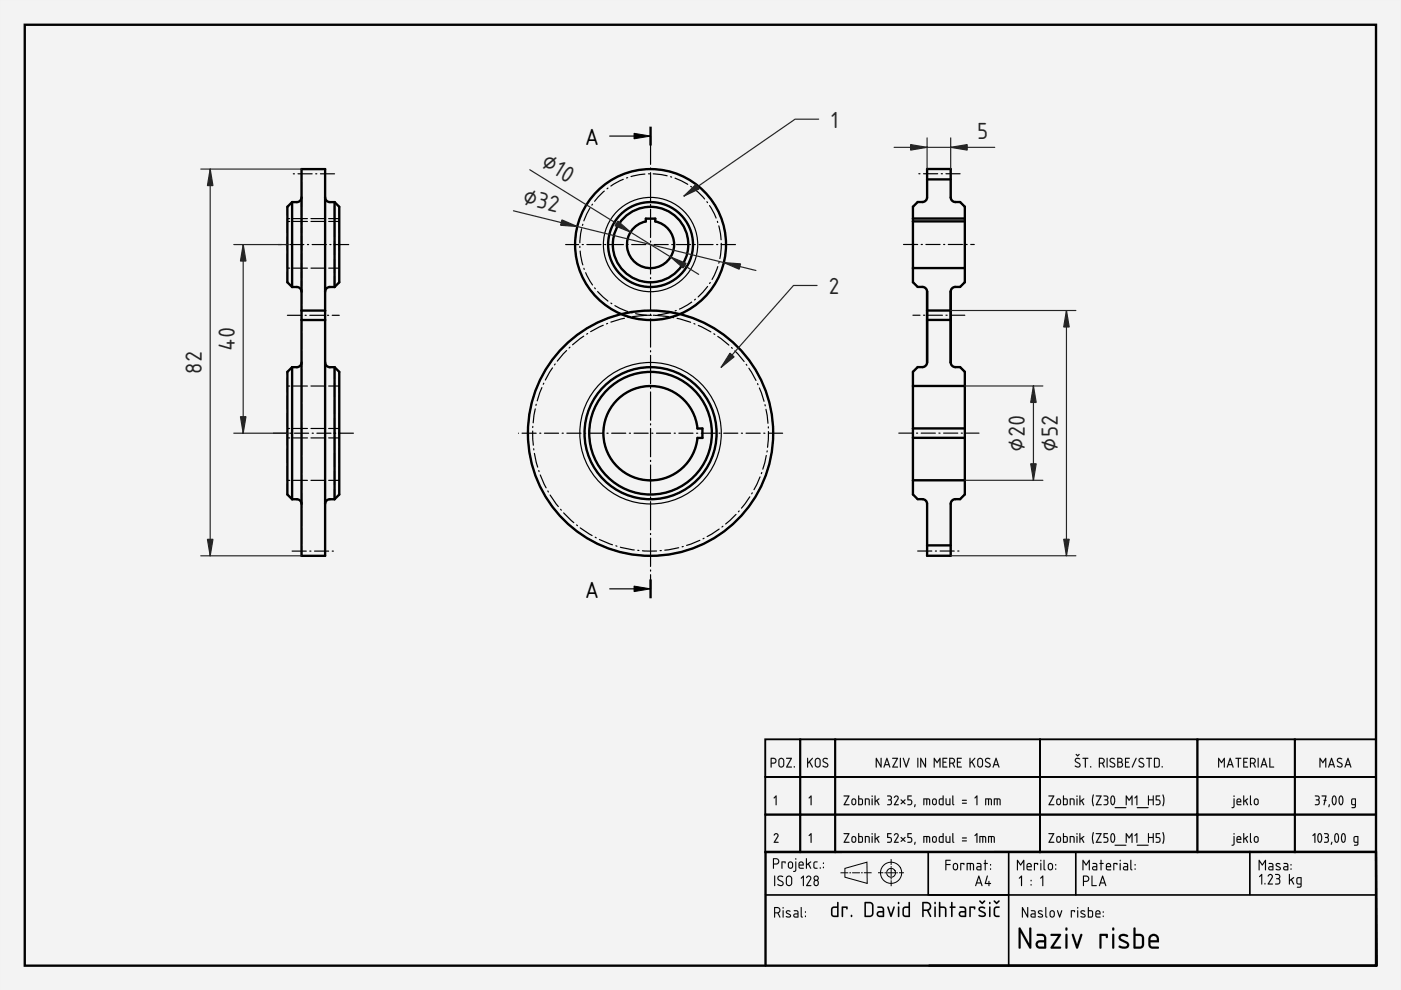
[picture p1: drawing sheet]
<svg xmlns="http://www.w3.org/2000/svg" width="297mm" height="210mm" viewBox="0 0 297 210" stroke-linecap="round" stroke-linejoin="round" font-family="sans-serif">
<defs><g id="words">
<g font-size="5.3" fill="#212529">
<text x="176" y="27.1">1</text>
<text x="207.2" y="29.4">5</text>
<text x="114.4" y="35.1" transform="rotate(32 114.4 35.1)">⌀10</text>
<text x="110.6" y="43.2" transform="rotate(14 110.6 43.2)">⌀32</text>
<text x="175.6" y="62.4">2</text>
<text x="49.8" y="74.4" transform="rotate(-90 49.8 74.4)">40</text>
<text x="42.8" y="79.2" transform="rotate(-90 42.8 79.2)">82</text>
<text x="217.3" y="95.8" transform="rotate(-90 217.3 95.8)">⌀20</text>
<text x="224.3" y="95.8" transform="rotate(-90 224.3 95.8)">⌀52</text>
</g>
<g font-size="5.3">
<text x="124" y="30.7">A</text>
<text x="124" y="126.7">A</text>
</g>
</g></defs>
<path d="M0 0h297v210h-297z" fill-rule="evenodd" fill="#f1f3f5"/>
<g fill="#000">
<path d="M164.5 168.7l.2 .1-.1 1.9-.1-1.7-.3 .3-.2-.1zM164.2 176.8a.51 .51 0 0 1 .7 0 .51 .51 0 0 1 .1 .7l-.7 1h.7v.2h-.9l.7-1.4a.32 .32 0 0 0-.1-.4 .32 .32 0 0 0-.5 .2h-.2zM171.9 168.7l.2 .1-.1 1.9-.1-1.7-.3 .3-.1-.1zM171.9 176.7h.2l-.1 2-.1-1.7-.3 .3-.1-.1z"/>
<path d="M0 0h297v210h-297zM0 0v210h297v-210z"/>
<path d="M163.4 160.7h.6a.62 .62 0 0 1 .6 .6 .62 .62 0 0 1-.6 .6h-.4v.7l-.2 .1zM163.6 160.9v.8h.4a.41 .41 0 0 0 .4-.4 .41 .41 0 0 0-.4-.4zM165.4 161l-.2 1.1a.41 .41 0 0 0 .4 .4 .41 .41 0 0 0 .5-.4l-.1-1-.2-.2zM165.2 160.9a.61 .61 0 0 1 .7-.2 .61 .61 0 0 1 .4 .6v.8a.61 .61 0 0 1-.7 .6 .61 .61 0 0 1-.6-.6l.1-1zM166.7 160.7h1.2l-.9 1.8h.8l.1 .2h-1.2l.9-1.8h-.8zM168.3 162.6a.15 .15 0 0 1 .3 0 .15 .15 0 0 1-.3 0z"/>
<path d="M163.4 160.7h.6a.63 .63 0 0 1 .6 .6 .63 .63 0 0 1-.6 .6h-.4v.7l-.2 .1zM163.4 160.7v2l.2-.1v-.7h.4a.6 .6 0 0 0 .6-.6 .6 .6 0 0 0-.6-.6zM163.6 160.9v.8h.4a.4 .4 0 0 0 .4-.4 .4 .4 0 0 0-.4-.4zM163.6 160.9h.4a.43 .43 0 0 1 .4 .4 .43 .43 0 0 1-.4 .4h-.4zM165.4 161l-.1 1.1a.39 .39 0 0 0 .3 .4 .39 .39 0 0 0 .4-.4v-1l-.2-.2zM165.3 161l.5-.1 .2 .2 .1 1a.43 .43 0 0 1-.5 .4 .43 .43 0 0 1-.4-.4zM165.2 160.9a.63 .63 0 0 1 .7-.2 .63 .63 0 0 1 .4 .6v.8a.63 .63 0 0 1-.7 .7 .63 .63 0 0 1-.6-.7v-1zM165.2 160.9l-.1 .2v1a.6 .6 0 0 0 .5 .6 .6 .6 0 0 0 .6-.6v-.8a.6 .6 0 0 0-.3-.6 .6 .6 0 0 0-.7 .2zM166.7 160.7h1.2l-.9 1.8h.8l.1 .2h-1.2l.9-1.8h-.8zM166.7 160.7l.1 .2h.9l-1 1.8h1.2l-.1-.2h-.9l1-1.8zM168.3 162.6a.15 .15 0 0 1 .3 0 .15 .15 0 0 1-.3 0zM168.3 162.5v.2h.2v-.2z"/>
<path d="M164.5 168.7l.2 .1v1.8l-.1 .1-.2-.1 .1-1.6-.3 .3-.2-.1zM164.1 169.1l.1 .1 .3-.2v1.6l.1 .1v-2z"/>
<path d="M164.2 176.8a.52 .52 0 0 1 .7-.1 .52 .52 0 0 1 .1 .8l-.7 1h.7l.1 .2h-1l.7-1.5-.2-.3-.5 .2zM164.2 176.8l-.1 .2v.1a.38 .38 0 0 1 .4-.2 .38 .38 0 0 1 .4 .3l-.8 1.5h.9v-.2h-.7l.7-1.1a.49 .49 0 0 0-.1-.6 .49 .49 0 0 0-.7 0z"/>
<path d="M171.1 160.7l.2 .1v.8l1-.9-.6 .8 .6 1.1v.1l-.7-1-.3 .3v.7h-.2zM173.1 161l-.1 1.1a.41 .41 0 0 0 .4 .4 .41 .41 0 0 0 .4-.4v-1l-.3-.2zM172.9 160.9a.61 .61 0 0 1 .7-.2 .61 .61 0 0 1 .4 .6v.8a.61 .61 0 0 1-.6 .6 .61 .61 0 0 1-.6-.6v-1zM174.5 160.8a.55 .55 0 0 1 1 .2h-.1a.4 .4 0 0 0-.6-.1 .4 .4 0 0 0 0 .6l.5 .3a.56 .56 0 0 1 .2 .8 .56 .56 0 0 1-.9 0l-.2-.1 .1-.2a.45 .45 0 0 0 .6 .3 .45 .45 0 0 0 .3-.5l-.9-.6-.1-.3z"/>
<path d="M171.1 160.7l.2 .1v.8l.9-.9h.1l-.6 .8 .6 1.1v.1l-.7-1-.3 .3v.7h-.2zM171.2 160.7v2l.1-.1v-.7l.3-.3 .7 1.1-.6-1.2 .6-.8-1 1v-.9zM173.1 161l-.1 1.1a.39 .39 0 0 0 .4 .4 .39 .39 0 0 0 .4-.4l-.1-1-.2-.2zM173.1 161l.4-.1 .3 .2v1a.43 .43 0 0 1-.4 .4 .43 .43 0 0 1-.5-.4zM172.9 160.9a.63 .63 0 0 1 .7-.2 .63 .63 0 0 1 .4 .6v.8a.63 .63 0 0 1-.6 .7 .63 .63 0 0 1-.7-.7l.1-1zM172.9 160.9l-.1 .2v1a.6 .6 0 0 0 .6 .6 .6 .6 0 0 0 .6-.6v-.8a.6 .6 0 0 0-.4-.6 .6 .6 0 0 0-.7 .2zM174.5 160.8a.55 .55 0 0 1 1 .2h-.1a.38 .38 0 0 0-.6-.1 .38 .38 0 0 0 0 .6l.5 .3a.54 .54 0 0 1 .3 .7 .54 .54 0 0 1-.7 .2l-.5-.3 .1-.1 .3 .2a.32 .32 0 0 0 .5-.1 .32 .32 0 0 0-.1-.4l-.7-.5-.1-.3zM174.6 160.8l-.2 .4 .1 .3 .7 .4a.33 .33 0 0 1 .2 .5 .33 .33 0 0 1-.4 .1l-.4-.2-.2 .2a.6 .6 0 0 0 .9 .2 .6 .6 0 0 0 .2-.8l-.7-.4a.42 .42 0 0 1 0-.6 .42 .42 0 0 1 .6 .1l.1-.2-.4-.1z"/>
<path d="M171.9 168.7l.2 .1v1.8l-.1 .1-.1-.1v-1.6l-.3 .3-.2-.1zM171.5 169.1l.1 .1 .3-.2v1.6l.1 .1v-2z"/>
<path d="M171.9 176.7h.2v1.9l-.1 .1-.1-.1v-1.6l-.3 .3-.2-.1zM171.5 177.1l.1 .1 .3-.2v1.6l.1 .1v-2z"/>
<path d="M178.9 168.7h1.2l-1 1.8h.9l.1 .2h-1.2l.9-1.8h-.8zM180.7 169.4l.3-.1a.71 .71 0 0 1 .6 .8 .71 .71 0 0 1-.8 .6 .9 .9 0 0 1-.1-1.3zM180.8 169.6l-.1 .6a.31 .31 0 0 0 .3 .3 .31 .31 0 0 0 .3-.3l-.1-.6zM182 168.7l.1 .1v.5h.6l.3 .3-.1 .9-.2 .2h-.7zM182.1 169.5v1h.5l.1-.9zM183.4 169.3l.9 .1 .1 1.3-.2-.1v-.9l-.2-.2h-.4v1.1l-.2 .1zM184.8 169.3l.2 .1-.1 1.3zM184.8 168.7h.2v.2h-.2zM185.4 168.7l.2 .1v1l.8-.5-.4 .5 .4 .9-.6-.8-.2 .1v.7h-.2zM188.1 168.7l.9 .1 .1 .4-.2 .4a.66 .66 0 0 1 .2 .6 .66 .66 0 0 1-.5 .5l-.5-.1 .5-.1a.45 .45 0 0 0 .3-.6 .45 .45 0 0 0-.6-.2v-.2h.3a.31 .31 0 0 0 .3-.3 .31 .31 0 0 0-.3-.3l-.5-.1zM189.7 168.8a.51 .51 0 0 1 .7 0 .51 .51 0 0 1 .1 .7l-.7 1h.6l.1 .2h-1l.8-1.4a.32 .32 0 0 0-.2-.4 .32 .32 0 0 0-.4 .2h-.2zM191 169.5l.5 .4 .4-.4-.3 .5 .3 .5-.4-.4-.5 .4 .3-.5zM192.4 168.7l.9 .1-.7 .1v.6a.64 .64 0 0 1 .8 .4 .64 .64 0 0 1-.5 .8l-.5-.1 .5-.1a.42 .42 0 0 0 .3-.4 .42 .42 0 0 0-.3-.4h-.5zM194 170.5l.1 .1-.2 .5-.1-.1zM195.8 169.3l1.3 .1 .1 1.3-.2-.1v-.9l-.2-.2h-.2l-.1 1.2-.1-1.2h-.4v1.1l-.2 .1zM197.8 169.4l.3-.1a.71 .71 0 0 1 .6 .8 .71 .71 0 0 1-.8 .6 .9 .9 0 0 1-.1-1.3zM197.9 169.6l-.1 .6a.31 .31 0 0 0 .3 .3 .31 .31 0 0 0 .3-.3l-.1-.6zM199.2 169.4l.7-.1v-.5l.1-.1v2h-.7l-.2-.2-.1-.8zM199.3 169.5v.9l.6 .1v-1zM200.5 169.3l.2 .1v.9l.2 .2h.4v-1.1l.2-.1v1.4l-.9-.1zM201.9 168.7l.2 .1v1.6l.2 .2-.1 .1-.3-.3zM204 169.6l1 .1-.9 .1zM204 170.2l1 .1-.9 .1zM207 168.7l.2 .1-.1 1.9-.1-1.7-.2 .3-.2-.1zM208.9 169.3l1.3 .1 .1 1.3-.2-.1v-.9l-.2-.2h-.2l-.1 1.2-.1-1.2h-.4v1.1l-.2 .1zM210.7 169.3l1.3 .1 .1 1.3-.2-.1v-.9l-.2-.2h-.2l-.1 1.2-.1-1.2h-.4v1.1l-.2 .1z"/>
<path d="M178.9 168.7h1.2l-1 1.8h.9l.1 .2h-1.2l.9-1.8h-.8zM178.9 168.7l.1 .2h.9l-1 1.8h1.2l-.1-.2h-.9l1-1.8zM180.6 169.4l.4-.1a.73 .73 0 0 1 .6 .8 .73 .73 0 0 1-.8 .6 .92 .92 0 0 1-.2-1.3zM180.7 169.4l-.2 .8a.5 .5 0 0 0 .5 .5 .5 .5 0 0 0 .5-.5l-.1-.8-.4-.1zM180.8 169.6l-.1 .6a.29 .29 0 0 0 .3 .3 .29 .29 0 0 0 .3-.3l-.1-.6zM180.8 169.6h.5v.6a.32 .32 0 0 1-.3 .3 .32 .32 0 0 1-.3-.3zM182 168.7l.2 .1-.1 .5h.6l.3 .3v.9l-.3 .2h-.7zM182 168.7v2h.7l.2-.2v-.9l-.1-.3h-.7v-.5zM182.1 169.5v1h.5l.1-.9zM182.1 169.5l.7 .1v.7l-.2 .2h-.5zM183.4 169.3l.9 .1 .1 1.3-.2-.1v-1l-.6-.1v1.1l-.2 .1zM183.4 169.3v1.4l.2-.1v-1.1l.6 .1v1l.2 .1-.1-1.3zM184.8 169.3l.2 .1v1.2l-.1 .1-.1-.1zM184.8 169.3l.1 1.4 .1-1.3zM184.8 168.8a.15 .15 0 0 1 .3 0 .15 .15 0 0 1-.3 0zM184.8 168.7v.2h.2v-.2zM185.4 168.7l.2 .1v1l.8-.5v.2l-.4 .3 .5 .8-.1 .1-.6-.8-.2 .1v.7h-.2zM185.5 168.7v2l.1-.1v-.6l.2-.1 .6 .8-.4-.9 .4-.5-.8 .5v-1zM188.1 168.7l.1-.1a.72 .72 0 0 1 .9 .4v.3l-.2 .3a.67 .67 0 0 1 .2 .7 .67 .67 0 0 1-.5 .4l-.5-.1 .5-.1a.44 .44 0 0 0 .3-.6 .44 .44 0 0 0-.6-.2v-.2h.3a.29 .29 0 0 0 .3-.3 .29 .29 0 0 0-.3-.3h-.5zM188.1 168.7v.1l.5 .1a.32 .32 0 0 1 .3 .3 .32 .32 0 0 1-.3 .3l-.3 .1a.49 .49 0 0 1 .6 .3 .49 .49 0 0 1-.3 .6l-.5 .1 .5 .1a.64 .64 0 0 0 .5-.5 .64 .64 0 0 0-.2-.6 .5 .5 0 0 0 .2-.6 .5 .5 0 0 0-.5-.3zM189.7 168.8a.52 .52 0 0 1 .7 0 .52 .52 0 0 1 .1 .7l-.7 1h.6l.1 .2h-1l.8-1.5-.3-.3-.5 .3zM189.7 168.8l-.2 .2 .1 .2a.38 .38 0 0 1 .4-.3 .38 .38 0 0 1 .4 .3l-.8 1.5h.9l-.1-.2h-.6l.6-1a.49 .49 0 0 0 0-.7 .49 .49 0 0 0-.7 0zM191 169.5l.5 .4 .5-.4-.4 .5 .4 .5-.5-.4-.5 .4 .3-.5zM191 169.5l.3 .5-.3 .5 .5-.4 .4 .4-.3-.5 .3-.5-.4 .4zM192.4 168.7l.8-.1 .1 .2-.7 .1v.6a.65 .65 0 0 1 .8 .4 .65 .65 0 0 1-.5 .8l-.5-.1 .5-.1a.41 .41 0 0 0 .3-.4 .41 .41 0 0 0-.3-.4h-.5zM192.4 168.7v1h.5a.44 .44 0 0 1 .3 .4 .44 .44 0 0 1-.3 .4l-.5 .1 .5 .1a.62 .62 0 0 0 .5-.8 .62 .62 0 0 0-.8-.4v-.6l.7-.1zM194 170.5l.1 .1-.2 .5-.1-.1zM194 170.5l-.1 .6 .2-.5zM195.8 169.3l1.3 .1 .1 1.3-.2-.1v-1l-.4-.1v1.2l-.2-.1v-1.1h-.4v1.1l-.2 .1zM195.8 169.3v1.4l.2-.1v-1.1h.4l.1 1.2 .1-1.2h.3l.1 1.1 .2 .1-.1-1.3zM197.7 169.4l.4-.1a.73 .73 0 0 1 .6 .8 .73 .73 0 0 1-.8 .6 .92 .92 0 0 1-.2-1.3zM197.8 169.4l-.2 .8a.5 .5 0 0 0 .5 .5 .5 .5 0 0 0 .5-.5l-.1-.8-.4-.1zM197.9 169.6l-.1 .6a.29 .29 0 0 0 .3 .3 .29 .29 0 0 0 .3-.3l-.1-.6zM197.9 169.6h.4l.1 .6a.32 .32 0 0 1-.3 .3 .32 .32 0 0 1-.3-.3zM199.2 169.4l.7-.1-.1-.5 .3-.1v2h-.8l-.2-.2-.1-.8zM199.3 169.3l-.2 .3v.9l.2 .2h.7v-2l-.1 .1v.5zM199.3 169.6v.8l.6 .1v-1zM199.3 169.5h.6v1l-.7-.1zM200.5 169.3l.2 .1v1l.6 .1v-1.1l.2-.1v1.4l-.9-.1zM200.5 169.3l.1 1.3 .9 .1v-1.4l-.2 .1v1.1l-.6-.1v-1zM201.9 168.7l.2 .1v1.6l.2 .2-.1 .1-.3-.3zM201.9 168.7v1.7l.3 .3-.1-1.9zM204 169.6h.9l.1 .1-.9 .1zM204 169.6l.1 .2 .9-.1zM204 170.2h.9l.1 .1-.9 .1zM204 170.2l.1 .2 .9-.1zM207 168.7l.2 .1v1.8l-.1 .1-.1-.1v-1.6l-.2 .3-.2-.1zM206.6 169.1l.2 .1 .2-.2v1.6l.2 .1v-2zM208.9 169.3l1.3 .1 .1 1.3-.2-.1v-1l-.4-.1v1.2l-.2-.1v-1.1h-.4v1.1l-.2 .1zM208.9 169.3v1.4l.2-.1v-1.1h.4l.1 1.2 .1-1.2h.4v1.1l.2 .1-.1-1.3zM210.7 169.3l1.3 .1 .1 1.3-.2-.1v-1l-.3-.1-.1 1.2-.2-.1v-1.1h-.4v1.1l-.2 .1zM210.8 169.3v1.4l.1-.1v-1.1h.4l.1 1.2 .1-1.2h.4l.1 1.1 .1 .1-.1-1.3z"/>
<path d="M178.9 176.7h1.2l-1 1.8h.9l.1 .2h-1.2l.9-1.9h-.8zM180.7 177.4l.3-.1a.71 .71 0 0 1 .6 .7 .71 .71 0 0 1-.8 .7 .9 .9 0 0 1-.1-1.3zM180.8 177.6l-.1 .6a.31 .31 0 0 0 .3 .3 .31 .31 0 0 0 .3-.3l-.1-.6zM182 176.7h.1v.6h.6l.3 .3-.1 .8-.2 .3h-.7zM182.1 177.5v1h.5l.1-.9zM183.4 177.3l.9 .1 .1 1.3-.2-.1v-.9l-.2-.2h-.4v1.1l-.2 .1zM184.8 177.3l.2 .1-.1 1.3zM184.8 176.7h.2v.2h-.2zM185.4 176.7h.2v1.1l.8-.5-.4 .4 .4 1-.6-.8-.2 .1v.7h-.2zM188.1 176.7h.9l-.7 .1v.7a.64 .64 0 0 1 .8 .4 .64 .64 0 0 1-.5 .8l-.5-.1 .5-.1a.42 .42 0 0 0 .3-.4 .42 .42 0 0 0-.3-.4l-.5-.1zM189.7 176.8a.51 .51 0 0 1 .7 0 .51 .51 0 0 1 .1 .7l-.7 1h.6l.1 .2h-1l.8-1.4a.32 .32 0 0 0-.2-.4 .32 .32 0 0 0-.4 .2h-.2zM191 177.5l.5 .3 .4-.3-.3 .5 .3 .5-.4-.4-.5 .4 .3-.5zM192.4 176.7h.9l-.7 .1v.7a.64 .64 0 0 1 .8 .4 .64 .64 0 0 1-.5 .8l-.5-.1 .5-.1a.42 .42 0 0 0 .3-.4 .42 .42 0 0 0-.3-.4l-.5-.1zM194 178.5l.1 .1-.2 .5-.1-.1zM195.8 177.3l1.3 .1 .1 1.3-.2-.1v-.9l-.2-.2h-.2l-.1 1.2-.1-1.2h-.4v1.1l-.2 .1zM197.8 177.4l.3-.1a.71 .71 0 0 1 .6 .7 .71 .71 0 0 1-.8 .7 .9 .9 0 0 1-.1-1.3zM197.9 177.6l-.1 .6a.31 .31 0 0 0 .3 .3 .31 .31 0 0 0 .3-.3l-.1-.6zM199.2 177.3h.7v-.6h.1v2h-.7l-.2-.3-.1-.7zM199.3 177.5v.9l.6 .1v-1zM200.5 177.3l.2 .1v.9l.2 .2h.4v-1.1l.2-.1v1.4l-.9-.1zM201.9 176.7h.2v1.7l.2 .2-.1 .1-.3-.3zM204 177.6l1 .1-.9 .1zM204 178.2l1 .1-.9 .1zM207 176.7h.2l-.1 2-.1-1.7-.2 .3-.2-.1zM207.7 177.3l1.3 .1 .1 1.3-.2-.1v-.9l-.2-.2h-.2l-.1 1.2-.1-1.2h-.5v1.1l-.1 .1zM209.5 177.3l1.3 .1 .1 1.3-.2-.1v-.9l-.2-.2h-.2l-.1 1.2-.1-1.2h-.4v1.1l-.2 .1z"/>
<path d="M178.9 176.7h1.2l-1 1.8h.9l.1 .2h-1.2l.9-1.9-.8 .1zM178.9 176.7l.1 .1h.9l-1 1.9h1.2l-.1-.2h-.9l1-1.8zM180.6 177.4l.4-.2a.73 .73 0 0 1 .6 .9 .73 .73 0 0 1-.8 .6 .92 .92 0 0 1-.2-1.3zM180.7 177.4l-.2 .8a.5 .5 0 0 0 .5 .5 .5 .5 0 0 0 .5-.5l-.1-.8-.4-.1zM180.8 177.6l-.1 .6a.29 .29 0 0 0 .3 .3 .29 .29 0 0 0 .3-.3l-.1-.6zM180.8 177.5h.5v.7a.32 .32 0 0 1-.3 .3 .32 .32 0 0 1-.3-.3zM182 176.7h.2l-.1 .6h.6l.3 .3v.9l-.3 .2h-.7zM182 176.7v2h.7l.2-.3v-.8l-.1-.3h-.7v-.6zM182.1 177.5v1h.5l.1-.9zM182.1 177.4l.7 .2v.7l-.2 .2h-.5zM183.4 177.3l.9 .1 .1 1.3-.2-.1v-1l-.6-.1v1.1l-.2 .1zM183.4 177.3v1.4l.2-.1v-1.2l.6 .2v1l.2 .1-.1-1.3zM184.8 177.3l.2 .1v1.2l-.1 .1-.1-.1zM184.8 177.3l.1 1.4 .1-1.3zM184.8 176.8a.15 .15 0 0 1 .3 0 .15 .15 0 0 1-.3 0zM184.8 176.7v.2h.2v-.2zM185.4 176.7h.2v1.1l.8-.5v.2l-.4 .2 .5 .8-.1 .2-.6-.8-.2 .1v.7h-.2zM185.5 176.7v2l.1-.1v-.6l.2-.2 .6 .9-.4-1 .4-.4-.8 .5v-1.1zM188.1 176.7l.8-.1 .1 .1-.7 .1v.7a.65 .65 0 0 1 .8 .4 .65 .65 0 0 1-.5 .8l-.5-.1 .5-.1a.41 .41 0 0 0 .3-.4 .41 .41 0 0 0-.3-.4h-.5zM188.1 176.7v.9l.5 .1a.44 .44 0 0 1 .3 .4 .44 .44 0 0 1-.3 .4l-.5 .1 .5 .1a.62 .62 0 0 0 .5-.8 .62 .62 0 0 0-.8-.4v-.7l.7-.1zM189.7 176.8a.52 .52 0 0 1 .7-.1 .52 .52 0 0 1 .1 .8l-.7 1h.6l.1 .2h-1l.8-1.5-.3-.3-.5 .2zM189.7 176.8l-.2 .2 .1 .1a.38 .38 0 0 1 .4-.2 .38 .38 0 0 1 .4 .3l-.8 1.5h.9l-.1-.2h-.6l.6-1.1a.49 .49 0 0 0 0-.6 .49 .49 0 0 0-.7 0zM191 177.5l.5 .3 .5-.3-.4 .5 .4 .5-.5-.4-.5 .4 .3-.5zM191 177.5l.3 .5-.3 .4 .5-.3 .4 .4-.3-.5 .3-.5-.4 .4zM192.4 176.7l.8-.1 .1 .1-.7 .1v.7a.65 .65 0 0 1 .8 .4 .65 .65 0 0 1-.5 .8l-.5-.1 .5-.1a.41 .41 0 0 0 .3-.4 .41 .41 0 0 0-.3-.4h-.5zM192.4 176.7v.9l.5 .1a.44 .44 0 0 1 .3 .4 .44 .44 0 0 1-.3 .4l-.5 .1 .5 .1a.62 .62 0 0 0 .5-.8 .62 .62 0 0 0-.8-.4v-.7l.7-.1zM194 178.5l.1 .1-.2 .5-.1-.1zM194 178.5l-.1 .6 .2-.5zM195.8 177.3l1.3 .1 .1 1.3-.2-.1v-1l-.4-.1v1.2l-.2-.1v-1.1h-.4v1.1l-.2 .1zM195.8 177.3v1.4l.2-.1v-1.2h.4l.1 1.3 .1-1.3 .3 .1 .1 1.1 .2 .1-.1-1.3zM197.7 177.4l.4-.2a.73 .73 0 0 1 .6 .9 .73 .73 0 0 1-.8 .6 .92 .92 0 0 1-.2-1.3zM197.8 177.4l-.2 .8a.5 .5 0 0 0 .5 .5 .5 .5 0 0 0 .5-.5l-.1-.8-.4-.1zM197.9 177.6l-.1 .6a.29 .29 0 0 0 .3 .3 .29 .29 0 0 0 .3-.3l-.1-.6zM197.9 177.5h.4l.1 .7a.32 .32 0 0 1-.3 .3 .32 .32 0 0 1-.3-.3zM199.2 177.3h.7l-.1-.6h.3v2h-.8l-.2-.2-.1-.8zM199.3 177.3l-.2 .3v.8l.2 .3h.7v-2h-.1v.6zM199.3 177.5v.9l.6 .1v-1zM199.3 177.5l.6-.1v1.1l-.7-.1zM200.5 177.3l.2 .1v1l.6 .1v-1.1l.2-.1v1.4l-.9-.1zM200.5 177.3l.1 1.3 .9 .1v-1.4l-.2 .1v1.1l-.6-.1v-1zM201.9 176.7h.2v1.7l.2 .2-.1 .1-.3-.3zM201.9 176.7v1.7l.3 .3-.1-2zM204 177.6h.9l.1 .1-.9 .1zM204 177.6l.1 .2 .9-.1zM204 178.2h.9l.1 .1-.9 .1zM204 178.2l.1 .2 .9-.1zM207 176.7h.2v1.9l-.1 .1-.1-.1v-1.6l-.2 .3-.2-.1zM206.6 177.1l.2 .1 .2-.2v1.6l.2 .1v-2zM207.7 177.3l1.3 .1 .1 1.3-.2-.1-.1-1-.3-.1-.1 1.2-.2-.1 .1-1.1h-.5l.1 1.1-.2 .1zM207.7 177.3v1.4l.1-.1v-1.2h.5l.1 1.3v-1.3l.4 .1 .1 1.1 .1 .1-.1-1.3zM209.5 177.3l1.3 .1 .1 1.3-.2-.1v-1l-.4-.1v1.2l-.2-.1v-1.1h-.4v1.1l-.2 .1zM209.5 177.3v1.4l.2-.1v-1.2h.4l.1 1.3 .1-1.3 .4 .1v1.1l.2 .1-.1-1.3z"/>
<path d="M185.7 160.7h.2l.8 1.5v-1.4l.2-.1v2h-.2l-.8-1.5v1.4l-.2 .1zM185.7 160.7v2l.2-.1v-1.5l.8 1.6h.2v-2l-.2 .1v1.5l-.8-1.6zM188 161.1l-.3 .9h.6zM188 161.1l.4 .9h-.7zM188 160.7l.2 .1 .6 1.8-.1 .2-.3-.6h-.7l-.2 .5-.2-.1zM188 160.7l-.6 2h.1l.2-.5h.7l.2 .5h.1l-.6-1.9zM189.2 160.7h1.2l-1 1.8h.9l.1 .2h-1.2l.9-1.8h-.8zM189.2 160.7l.1 .2h.8l-.9 1.8h1.2l-.1-.2h-.9l1-1.8zM190.8 160.7l.2 .1v1.8l-.1 .2-.1-.2zM190.8 160.7l.1 2 .1-1.9zM191.4 160.7h.2l.5 1.6 .5-1.6h.2l-.6 2h-.2zM191.5 160.7l.5 2h.2l.6-2-.1 .1-.6 1.6-.5-1.6zM194.5 160.7l.2 .1v1.8l-.1 .2-.1-.2zM194.5 160.7l.1 2 .1-1.9zM195.1 160.7h.2l.8 1.5v-1.4l.2-.1v2h-.2l-.8-1.5v1.4l-.2 .1zM195.1 160.7v2l.2-.1v-1.5l.9 1.6h.1v-2l-.2 .1v1.5l-.8-1.6zM198 160.7h.2l.5 .8 .5-.8h.2v2l-.2-.1v-1.5l-.5 .7-.5-.7v1.5l-.2 .1zM198 160.7v2l.2-.1v-1.5l.5 .7 .5-.7v1.5l.2 .1v-2l-.7 .9-.5-.9zM199.8 160.7h1l-.1 .2h-.7v.6l.7 .1-.7 .1v.8h.7l.1 .2h-1zM199.9 160.7v2h.9l-.1-.2h-.7v-.8l.6-.1-.6-.1v-.6h.7l.1-.2zM201.3 160.7h.6a.64 .64 0 0 1 .6 .5 .64 .64 0 0 1-.4 .7l.4 .8h-.2l-.4-.8h-.4v.7l-.2 .1zM201.3 160.7v2l.1-.1v-.7h.5l.5 .8-.3-.8a.61 .61 0 0 0 .4-.7 .61 .61 0 0 0-.6-.5zM201.5 160.9v.8h.4a.4 .4 0 0 0 .4-.4 .4 .4 0 0 0-.4-.4zM201.4 160.9h.5a.43 .43 0 0 1 .4 .4 .43 .43 0 0 1-.4 .4h-.5zM202.9 160.7h1l-.1 .2h-.7v.6l.6 .1-.6 .1v.8h.7l.1 .2h-1zM202.9 160.7v2h1l-.1-.2h-.7v-.8l.6-.1-.6-.1v-.6h.7l.1-.2zM205.6 160.7l.2 .1v.8l.8-.9h.2l-.6 .8 .6 1.1-.1 .1-.7-1-.2 .3-.1 .7h-.1zM205.6 160.7v2l.1-.1v-.7l.3-.3 .7 1.1-.6-1.2 .6-.8-1 1v-.9zM207.5 161l-.1 1.1a.39 .39 0 0 0 .4 .4 .39 .39 0 0 0 .4-.4v-1l-.2-.2zM207.5 161l.5-.1 .2 .2v1a.43 .43 0 0 1-.4 .4 .43 .43 0 0 1-.4-.4zM207.4 160.9a.63 .63 0 0 1 .6-.2 .63 .63 0 0 1 .4 .6v.8a.63 .63 0 0 1-.6 .7 .63 .63 0 0 1-.6-.7v-1zM207.4 160.9l-.2 .2v1a.6 .6 0 0 0 .6 .6 .6 .6 0 0 0 .6-.6v-.8a.6 .6 0 0 0-.4-.6 .6 .6 0 0 0-.6 .2zM209 160.8a.55 .55 0 0 1 .9 .2h-.1a.38 .38 0 0 0-.5-.1 .38 .38 0 0 0-.1 .6l.6 .3a.54 .54 0 0 1 .2 .7 .54 .54 0 0 1-.7 .2l-.5-.3 .1-.1 .4 .2a.32 .32 0 0 0 .4-.1 .32 .32 0 0 0 0-.4l-.8-.5-.1-.3zM209 160.8l-.2 .4 .2 .3 .7 .4a.33 .33 0 0 1 .1 .5 .33 .33 0 0 1-.4 .1l-.4-.2-.1 .2a.6 .6 0 0 0 .8 .2 .6 .6 0 0 0 .2-.8l-.7-.4a.42 .42 0 0 1 0-.6 .42 .42 0 0 1 .7 .1v-.2l-.3-.1zM211.2 161.1l-.3 .9h.6zM211.2 161.1l.3 .9h-.6zM211.1 160.7l.2 .1 .6 1.8-.1 .2-.2-.6h-.8l-.2 .5-.1-.1zM211.1 160.7l-.6 2h.2l.1-.5h.8l.1 .5h.2l-.6-1.9z"/>
<path d="M185.7 160.7h.2l.8 1.5v-1.4l.2-.1v2h-.2l-.8-1.5v1.4l-.2 .1zM188 161.1l-.3 .9h.6zM188 160.7l.1 .1 .6 1.9h-.1l-.2-.5h-.7l-.2 .5h-.2zM189.2 160.7h1.2l-1 1.8h.9l.1 .2h-1.2l.9-1.8h-.8zM190.8 160.7l.2 .1-.1 1.9zM191.4 160.7l.2 .1 .5 1.5 .6-1.5 .1-.1-.6 2h-.2zM194.5 160.7l.2 .1-.1 1.9zM195.1 160.7h.2l.8 1.5v-1.4l.2-.1v2h-.2l-.8-1.5v1.4l-.2 .1zM198 160.7h.2l.5 .8 .5-.8h.2v2l-.2-.1v-1.5l-.5 .7-.5-.7v1.5l-.2 .1zM199.8 160.7h1l-.1 .2h-.7v.6l.6 .1-.6 .1v.8h.7l.1 .2h-1zM201.3 160.7h.6a.62 .62 0 0 1 .6 .5 .62 .62 0 0 1-.4 .7l.3 .8h-.1l-.4-.8h-.4v.7l-.2 .1zM201.5 160.9v.8h.4a.41 .41 0 0 0 .4-.4 .41 .41 0 0 0-.4-.4zM202.9 160.7h1l-.1 .2h-.7v.6l.6 .1-.6 .1v.8h.7l.1 .2h-1zM205.6 160.7l.2 .1v.8l1-.9-.6 .8 .6 1.1-.1 .1-.7-1-.2 .3-.1 .7h-.1zM207.5 161l-.1 1.1a.41 .41 0 0 0 .4 .4 .41 .41 0 0 0 .4-.4v-1l-.2-.2zM207.4 160.9a.61 .61 0 0 1 .6-.2 .61 .61 0 0 1 .4 .6v.8a.61 .61 0 0 1-.6 .6 .61 .61 0 0 1-.6-.6v-1zM209 160.8a.55 .55 0 0 1 .9 .2h-.1a.4 .4 0 0 0-.5-.1 .4 .4 0 0 0-.1 .6l.6 .3a.56 .56 0 0 1 .1 .8 .56 .56 0 0 1-.8 0l-.3-.1 .2-.2a.45 .45 0 0 0 .5 .3 .45 .45 0 0 0 .3-.5l-.8-.6-.2-.3zM211.2 161.1l-.3 .9h.6zM211.1 160.7l.2 .1 .6 1.9h-.2l-.1-.5h-.8l-.1 .5h-.2z"/>
<path d="M222.3 168.7h1.2l-.9 1.8h.8l.1 .2h-1.2l1-1.8h-.9zM224.1 169.4l.4-.1a.71 .71 0 0 1 .5 .8 .71 .71 0 0 1-.7 .6 .9 .9 0 0 1-.2-1.3zM224.2 169.6l-.1 .6a.31 .31 0 0 0 .4 .3 .31 .31 0 0 0 .3-.3l-.1-.6zM225.4 168.7l.2 .1v.5h.5l.3 .3v.9l-.3 .2h-.7zM225.6 169.5v1h.5l.1-.9zM226.8 169.3l.9 .1 .1 1.3-.2-.1v-.9l-.2-.2h-.4v1.1l-.2 .1zM228.3 169.3l.1 .1-.1 1.3zM228.3 168.7h.1v.2h-.1zM228.9 168.7l.2 .1v1l.8-.5-.5 .5 .4 .9-.5-.8-.2 .1-.1 .7h-.1zM231.8 168.5h.1a4.2 4.2 0 0 0 0 2.4 2.6 2.6 0 0 1-.1-2.4zM232.4 168.7h1.1l-.9 1.8h.9v.2h-1.1l.9-1.8h-.9zM234 168.7l.8 .1 .2 .4-.2 .4a.66 .66 0 0 1 .2 .6 .66 .66 0 0 1-.5 .5l-.5-.1 .5-.1a.45 .45 0 0 0 .3-.6 .45 .45 0 0 0-.6-.2v-.2h.3a.31 .31 0 0 0 .3-.3 .31 .31 0 0 0-.3-.3l-.5-.1zM235.8 168.9l-.2 .6a.72 .72 0 0 0 .4 1l.2-.6a.73 .73 0 0 0-.4-1zM235.6 168.8a.46 .46 0 0 1 .6-.1 .46 .46 0 0 1 .2 .5 1.23 1.23 0 0 1-.5 1.5 1.43 1.43 0 0 1-.3-1.9zM236.4 171.2h2.4l-2.4 .1zM238.7 168.7h.2l.5 .8 .5-.8h.2v2l-.2-.1v-1.5l-.5 .7-.5-.7v1.5l-.2 .1zM241 168.7l.1 .1-.1 1.9-.1-1.7-.2 .3-.2-.1zM241.1 171.2h2.4l-2.4 .1zM243.4 168.7l.2 .1v.7h.8v-.7l.2-.1v2l-.2-.1v-.9h-.8v.9l-.2 .1zM245.1 168.7l.9 .1-.8 .1v.6a.64 .64 0 0 1 .8 .4 .64 .64 0 0 1-.5 .8l-.5-.1 .5-.1a.42 .42 0 0 0 .4-.4 .42 .42 0 0 0-.4-.4h-.4zM246.5 168.5a2.36 2.36 0 0 1 0 2.4 4.3 4.3 0 0 0 0-2.4z"/>
<path d="M222.3 168.7h1.2l-.9 1.8h.8l.1 .2h-1.2l1-1.8h-.9zM222.3 168.7l.1 .2h.9l-1 1.8h1.2l-.1-.2h-.8l.9-1.8zM224.1 169.4l.4-.1a.73 .73 0 0 1 .5 .8 .73 .73 0 0 1-.8 .6 .92 .92 0 0 1-.1-1.3zM224.1 169.4l-.1 .8a.5 .5 0 0 0 .5 .5 .5 .5 0 0 0 .4-.5l-.1-.8-.3-.1zM224.2 169.6v.6a.29 .29 0 0 0 .3 .3 .29 .29 0 0 0 .2-.3v-.6zM224.2 169.6h.5l.1 .6a.32 .32 0 0 1-.3 .3 .32 .32 0 0 1-.4-.3zM225.4 168.7l.2 .1v.5h.5l.3 .3v.9l-.2 .2h-.8zM225.4 168.7v2h.7l.3-.2v-.9l-.2-.3h-.6v-.5zM225.6 169.5v1h.5l.1-.9zM225.6 169.5l.6 .1v.7l-.1 .2h-.5zM226.8 169.3l.9 .1 .1 1.3-.2-.1v-1l-.6-.1v1.1l-.2 .1zM226.8 169.3v1.4l.2-.1v-1.1l.6 .1v1l.2 .1-.1-1.3zM228.3 169.3l.2 .1v1.2l-.2 .1-.1-.1zM228.3 169.3v1.4l.1-1.3zM228.2 168.8a.15 .15 0 0 1 .3 0 .15 .15 0 0 1-.3 0zM228.3 168.7v.2h.1v-.2zM228.9 168.7l.2 .1v1l.8-.5-.1 .2-.4 .3 .5 .8-.1 .1-.5-.8-.2 .1-.1 .7h-.1zM228.9 168.7v2l.1-.1v-.6l.3-.1 .5 .8-.4-.9 .4-.5-.8 .5v-1zM231.8 168.5l.1 .1-.2 .9 .2 1.3-.1 .1-.2-.3-.1-.9zM231.8 168.5a2.66 2.66 0 0 0 .1 2.4l-.2-1.2 .2-1.1zM232.4 168.7h1.1l-.9 1.8h.9v.2h-1.1l.9-1.8h-.9zM232.4 168.7v.2h.9l-.9 1.8h1.1v-.2h-.9l.9-1.8zM234 168.7l.1-.1a.72 .72 0 0 1 .9 .4v.3l-.2 .3a.67 .67 0 0 1 .2 .7 .67 .67 0 0 1-.5 .4l-.5-.1 .5-.1a.44 .44 0 0 0 .3-.6 .44 .44 0 0 0-.6-.2v-.2h.3a.29 .29 0 0 0 .3-.3 .29 .29 0 0 0-.3-.3h-.5zM234 168.7v.1l.5 .1a.32 .32 0 0 1 .3 .3 .32 .32 0 0 1-.3 .3l-.3 .1a.49 .49 0 0 1 .6 .3 .49 .49 0 0 1-.3 .6l-.5 .1 .5 .1a.64 .64 0 0 0 .5-.5 .64 .64 0 0 0-.2-.6 .5 .5 0 0 0 .2-.6 .5 .5 0 0 0-.5-.3zM235.8 168.9l-.2 .8 .2 .8a.8 .8 0 0 0 .4-1.1l-.2-.5zM235.8 168.9h.2l.2 .5a1.19 1.19 0 0 1-.3 1.1 1.3 1.3 0 0 1-.2-1.3zM235.6 168.8a.47 .47 0 0 1 .6-.1 .47 .47 0 0 1 .2 .5 1.24 1.24 0 0 1-.5 1.5 1.44 1.44 0 0 1-.3-1.9zM235.6 168.8l-.2 .7 .1 .8a.41 .41 0 0 0 .6 .4l.3-.6-.1-1a.41 .41 0 0 0-.6-.4zM236.3 171.1h2.4l.1 .1-.1 .2h-2.3zM236.4 171.2v.1l2.4-.1zM238.7 168.7h.2l.5 .8 .5-.8h.2v2l-.2-.1v-1.5l-.5 .7-.5-.7v1.5l-.2 .1zM238.7 168.7v2l.2-.1v-1.6l.5 .8 .5-.7v1.5l.2 .1v-2l-.7 .8-.5-.8zM240.9 168.7l.3 .1v1.8l-.2 .1-.1-.1v-1.6l-.2 .3-.2-.1zM240.6 169.1l.1 .1 .3-.2v1.6l.1 .1v-2zM241.1 171.1h2.3l.1 .1-.1 .2h-2.3zM241.1 171.2v.1l2.4-.1zM243.4 168.7l.2 .1v.7h.8v-.7l.2-.1v2l-.2-.1v-.9h-.8v.9l-.2 .1zM243.4 168.7v2l.2-.1v-.9h.8v.9l.2 .1v-2l-.2 .1v.7h-.8v-.7zM245 168.7l.9-.1 .1 .2-.8 .1v.6a.65 .65 0 0 1 .9 .4 .65 .65 0 0 1-.6 .8l-.5-.1 .5-.1a.41 .41 0 0 0 .3-.4 .41 .41 0 0 0-.3-.4h-.5zM245.1 168.7v1h.4a.44 .44 0 0 1 .4 .4 .44 .44 0 0 1-.4 .4l-.5 .1 .5 .1a.62 .62 0 0 0 .5-.8 .62 .62 0 0 0-.8-.4v-.6l.7-.1zM246.5 168.5h.2l.2 1-.1 .9-.2 .5-.2-.1 .2-1.3zM246.5 168.5l.2 1.2-.2 1.2a2.44 2.44 0 0 0 0-2.4z"/>
<path d="M222.3 176.7h1.2l-.9 1.8h.8l.1 .2h-1.2l1-1.9h-.9zM224.1 177.4l.4-.1a.71 .71 0 0 1 .5 .7 .71 .71 0 0 1-.7 .7 .9 .9 0 0 1-.2-1.3zM224.2 177.6l-.1 .6a.31 .31 0 0 0 .4 .3 .31 .31 0 0 0 .3-.3l-.1-.6zM225.4 176.7h.2v.6h.5l.3 .3v.8l-.3 .3h-.7zM225.6 177.5v1h.5l.1-.9zM226.8 177.3l.9 .1 .1 1.3-.2-.1v-.9l-.2-.2h-.4v1.1l-.2 .1zM228.3 177.3l.1 .1-.1 1.3zM228.3 176.7h.1v.2h-.1zM228.9 176.7h.2v1.1l.8-.5-.5 .4 .4 1-.5-.8-.2 .1-.1 .7h-.1zM231.8 176.4l.1 .1a4.2 4.2 0 0 0 0 2.4 2.6 2.6 0 0 1-.1-2.5zM232.4 176.7h1.1l-.9 1.8h.9v.2h-1.1l.9-1.9h-.9zM234 176.7h.9l-.7 .1v.7a.64 .64 0 0 1 .8 .4 .64 .64 0 0 1-.5 .8l-.5-.1 .5-.1a.42 .42 0 0 0 .3-.4 .42 .42 0 0 0-.3-.4l-.5-.1zM235.8 176.9l-.2 .6a.72 .72 0 0 0 .4 1l.2-.7a.73 .73 0 0 0-.4-.9zM235.6 176.8a.46 .46 0 0 1 .6-.1 .46 .46 0 0 1 .2 .5 1.23 1.23 0 0 1-.5 1.5 1.43 1.43 0 0 1-.3-1.9zM236.4 179.1l2.4 .1-2.4 .1zM238.7 176.7h.2l.5 .8 .5-.8h.2v2l-.2-.1v-1.5l-.5 .7-.5-.7v1.5l-.2 .1zM241 176.7h.1l-.1 2-.1-1.7-.2 .3-.2-.1zM241.1 179.1l2.4 .1-2.4 .1zM243.4 176.7h.2v.8h.8v-.8h.2v2l-.2-.1v-.9h-.8v.9l-.2 .1zM245.1 176.7h.9l-.8 .1v.7a.64 .64 0 0 1 .8 .4 .64 .64 0 0 1-.5 .8l-.5-.1 .5-.1a.42 .42 0 0 0 .4-.4 .42 .42 0 0 0-.4-.4l-.4-.1zM246.5 176.5v-.1a2.36 2.36 0 0 1 0 2.5 4.3 4.3 0 0 0 0-2.4z"/>
<path d="M222.3 176.7h1.2l-.9 1.8h.8l.1 .2h-1.2l1-1.9-.9 .1zM222.3 176.7l.1 .1h.9l-1 1.9h1.2l-.1-.2h-.8l.9-1.8zM224.1 177.4l.4-.2a.73 .73 0 0 1 .5 .9 .73 .73 0 0 1-.8 .6 .92 .92 0 0 1-.1-1.3zM224.1 177.4l-.1 .8a.5 .5 0 0 0 .5 .5 .5 .5 0 0 0 .4-.5l-.1-.8-.3-.1zM224.2 177.6v.6a.29 .29 0 0 0 .3 .3 .29 .29 0 0 0 .2-.3v-.6zM224.2 177.5h.5l.1 .7a.32 .32 0 0 1-.3 .3 .32 .32 0 0 1-.4-.3zM225.4 176.7h.2v.6h.5l.3 .3v.9l-.2 .2h-.8zM225.4 176.7v2h.7l.3-.3v-.8l-.2-.3h-.6v-.6zM225.6 177.5v1h.5l.1-.9zM225.6 177.4l.6 .2v.7l-.1 .2h-.5zM226.8 177.3l.9 .1 .1 1.3-.2-.1v-1l-.6-.1v1.1l-.2 .1zM226.8 177.3v1.4l.2-.1v-1.2l.6 .2v1l.2 .1-.1-1.3zM228.3 177.3l.2 .1v1.2l-.2 .1-.1-.1zM228.3 177.3v1.4l.1-1.3zM228.2 176.8a.15 .15 0 0 1 .3 0 .15 .15 0 0 1-.3 0zM228.3 176.7v.2h.1v-.2zM228.9 176.7h.2v1.1l.8-.5-.1 .2-.4 .2 .5 .8-.1 .2-.5-.8-.2 .1-.1 .7h-.1zM228.9 176.7v2l.1-.1v-.6l.3-.2 .5 .9-.4-1 .4-.4-.8 .5v-1.1zM231.8 176.4l.1 .1-.2 1 .2 1.3-.1 .1-.2-.4-.1-.8zM231.8 176.5a2.66 2.66 0 0 0 .1 2.4l-.2-1.2 .2-1.2zM232.4 176.7h1.1l-.9 1.8h.9v.2h-1.1l.9-1.9-.9 .1zM232.4 176.7v.1h.9l-.9 1.9h1.1v-.2h-.9l.9-1.8zM234 176.7l.8-.1 .1 .1-.7 .1v.7a.65 .65 0 0 1 .8 .4 .65 .65 0 0 1-.5 .8l-.5-.1 .5-.1a.41 .41 0 0 0 .3-.4 .41 .41 0 0 0-.3-.4h-.5zM234 176.7v.9l.5 .1a.44 .44 0 0 1 .3 .4 .44 .44 0 0 1-.3 .4l-.5 .1 .5 .1a.62 .62 0 0 0 .5-.8 .62 .62 0 0 0-.8-.4v-.7l.7-.1zM235.8 176.9l-.2 .8 .2 .7a.8 .8 0 0 0 .4-1.1l-.2-.4zM235.8 176.9h.2l.2 .4a1.19 1.19 0 0 1-.3 1.2 1.3 1.3 0 0 1-.2-1.3zM235.6 176.8a.47 .47 0 0 1 .6-.1 .47 .47 0 0 1 .2 .5 1.24 1.24 0 0 1-.5 1.5 1.44 1.44 0 0 1-.3-1.9zM235.6 176.8l-.2 .6 .1 .9a.41 .41 0 0 0 .6 .3l.3-.5-.1-1.1a.41 .41 0 0 0-.6-.3zM236.3 179.1h2.4l.1 .1-.1 .1h-2.3zM236.4 179.1v.2l2.4-.1zM238.7 176.7h.2l.5 .8 .5-.8h.2v2l-.2-.1v-1.5l-.5 .7-.5-.7v1.5l-.2 .1zM238.7 176.7v2l.2-.1v-1.6l.5 .8 .5-.8v1.6l.2 .1v-2l-.7 .8-.5-.8zM240.9 176.7h.3v1.9l-.2 .1-.1-.1v-1.6l-.2 .3-.2-.1zM240.6 177.1l.1 .1 .3-.2v1.6l.1 .1v-2zM241.1 179.1h2.3l.1 .1-.1 .1h-2.3zM241.1 179.1v.2l2.4-.1zM243.4 176.7h.2v.8h.8v-.8h.2v2l-.2-.1v-.9h-.8v.9l-.2 .1zM243.4 176.7v2l.2-.1v-.9h.8v.9l.2 .1v-2h-.2v.8h-.8v-.8zM245 176.7l.9-.1 .1 .1-.8 .1v.7a.65 .65 0 0 1 .9 .4 .65 .65 0 0 1-.6 .8l-.5-.1 .5-.1a.41 .41 0 0 0 .3-.4 .41 .41 0 0 0-.3-.4h-.5zM245.1 176.7v.9l.4 .1a.44 .44 0 0 1 .4 .4 .44 .44 0 0 1-.4 .4l-.5 .1 .5 .1a.62 .62 0 0 0 .5-.8 .62 .62 0 0 0-.8-.4v-.7l.7-.1zM246.5 176.5h.2l.2 .9-.1 .9-.2 .6-.2-.1 .2-1.3zM246.5 176.5l.2 1.2-.2 1.2a2.44 2.44 0 0 0 0-2.4z"/>
<path d="M228.1 159.9l.4 .2 .2-.2 .2 .1-.4 .4zM228.1 159.9l.4 .5 .4-.4-.1-.1-.3 .2zM228 160.8l.8-.1 .2 .2-.2 .1a.38 .38 0 0 0-.5-.1 .38 .38 0 0 0 0 .6l.5 .3a.53 .53 0 0 1 .3 .7 .53 .53 0 0 1-.7 .2l-.5-.3 .1-.1 .3 .2a.32 .32 0 0 0 .5-.1 .32 .32 0 0 0-.1-.4l-.7-.5-.1-.3zM228 160.8l-.1 .4 .1 .3 .7 .4a.33 .33 0 0 1 .2 .5 .33 .33 0 0 1-.5 .1l-.4-.2-.1 .2a.6 .6 0 0 0 .8 .2 .6 .6 0 0 0 .3-.8l-.8-.4a.42 .42 0 0 1 .1-.6 .42 .42 0 0 1 .6 .1l.1-.1a.55 .55 0 0 0-1-.1zM229.5 160.7h1.1l.2 .1-.6 .1v1.7l-.1 .2-.1-.2v-1.7h-.5zM229.5 160.7v.2h.5v1.7l.2 .1v-1.8h.5v-.2zM231.1 162.6a.15 .15 0 0 1 .3 0 .15 .15 0 0 1-.3 0zM231.2 162.5v.2h.1v-.2zM233 160.7h.6a.64 .64 0 0 1 .6 .5 .64 .64 0 0 1-.3 .7l.3 .8h-.2l-.4-.8h-.4v.7l-.2 .1zM233 160.7v2l.2-.1v-.7h.5l.5 .8-.4-.8a.61 .61 0 0 0 .4-.7 .61 .61 0 0 0-.6-.5zM233.2 160.9v.8h.4a.4 .4 0 0 0 .4-.4 .4 .4 0 0 0-.4-.4zM233.2 160.9h.4a.43 .43 0 0 1 .4 .4 .43 .43 0 0 1-.4 .4h-.4zM234.6 160.7l.3 .1v1.8l-.2 .2-.1-.2zM234.7 160.7v2l.1-1.9zM235.4 160.8a.55 .55 0 0 1 1 .2h-.2a.38 .38 0 0 0-.5-.1 .38 .38 0 0 0-.1 .6l.6 .3a.54 .54 0 0 1 .2 .7 .54 .54 0 0 1-.7 .2l-.5-.3 .1-.1 .4 .2a.32 .32 0 0 0 .5-.1 .32 .32 0 0 0-.1-.4l-.7-.5-.2-.3zM235.4 160.8l-.1 .4 .1 .3 .7 .4a.33 .33 0 0 1 .1 .5 .33 .33 0 0 1-.4 .1l-.4-.2-.1 .2a.6 .6 0 0 0 .8 .2 .6 .6 0 0 0 .2-.8l-.7-.4a.42 .42 0 0 1 .1-.6 .42 .42 0 0 1 .6 .1v-.2l-.3-.1zM236.9 160.7h.6a.52 .52 0 0 1 .5 .3 .52 .52 0 0 1-.2 .6 .62 .62 0 0 1 .3 .7 .62 .62 0 0 1-.6 .5l-.6-.2zM236.9 160.7v1.9l.6 .1a.6 .6 0 0 0 .6-.4 .6 .6 0 0 0-.3-.7 .5 .5 0 0 0 .2-.6 .5 .5 0 0 0-.5-.3zM237.1 160.9v.6h.4a.29 .29 0 0 0 .3-.3 .29 .29 0 0 0-.3-.3zM237.1 160.9h.4a.32 .32 0 0 1 .3 .3 .32 .32 0 0 1-.3 .3h-.4zM237.1 161.7v.8h.4a.4 .4 0 0 0 .4-.4 .4 .4 0 0 0-.4-.4zM237.1 161.7h.4a.43 .43 0 0 1 .4 .4 .43 .43 0 0 1-.4 .4h-.4zM238.5 160.7h1l-.1 .2h-.7v.6l.7 .1-.7 .1v.8h.7l.1 .2h-1zM238.6 160.7v2h.9l-.1-.2h-.7v-.8l.6-.1-.6-.1v-.6h.7l.1-.2zM240.8 160.7l.2 .1-.8 1.9h-.2l-.1-.1zM240.8 160.7l-.8 2 1-1.9zM241.5 160.8a.55 .55 0 0 1 1 .2h-.1a.38 .38 0 0 0-.6-.1 .38 .38 0 0 0 0 .6l.5 .3a.54 .54 0 0 1 .3 .7 .54 .54 0 0 1-.7 .2l-.5-.3 .1-.1 .3 .2a.32 .32 0 0 0 .5-.1 .32 .32 0 0 0-.1-.4l-.7-.5-.1-.3zM241.5 160.8l-.1 .4 .1 .3 .7 .4a.33 .33 0 0 1 .2 .5 .33 .33 0 0 1-.4 .1l-.5-.2-.1 .2a.6 .6 0 0 0 .9 .2 .6 .6 0 0 0 .2-.8l-.7-.4a.42 .42 0 0 1 0-.6 .42 .42 0 0 1 .6 .1l.1-.2-.4-.1zM243 160.7h1.2l.1 .1-.6 .1 .1 1.7-.2 .2-.1-.2v-1.7h-.5zM243.1 160.7v.2h.5v1.7l.1 .1v-1.8h.5v-.2zM244.7 160.7h.9l.3 .3v1.2l-.3 .5h-.9zM244.7 160.7v2h.9l.3-.5-.1-1.2-.2-.3zM244.9 160.9v1.6h.6l.2-.3v-1.1l-.2-.2zM244.9 160.9h.6l.2 .2v1.1l-.2 .3h-.6zM246.3 162.6a.15 .15 0 0 1 .3 0 .15 .15 0 0 1-.3 0zM246.3 162.5v.2h.2v-.2z"/>
<path d="M228.1 159.9l.4 .2 .3-.2 .1 .1-.4 .4zM228 160.8a.56 .56 0 0 1 1 .2h-.1a.4 .4 0 0 0-.6-.1 .4 .4 0 0 0-.1 .6l.6 .3a.56 .56 0 0 1 .2 .8 .56 .56 0 0 1-.9 0l-.2-.1 .1-.2a.45 .45 0 0 0 .5 .3 .45 .45 0 0 0 .4-.5l-.9-.6-.1-.3zM229.5 160.7l1.2 .1-.5 .1-.1 1.8-.1-1.8h-.5zM231.1 162.6a.15 .15 0 0 1 .3 0 .15 .15 0 0 1-.3 0zM233 160.7h.6a.62 .62 0 0 1 .6 .5 .62 .62 0 0 1-.3 .7l.3 .8h-.2l-.4-.8h-.4v.7l-.2 .1zM233.2 160.9v.8h.4a.41 .41 0 0 0 .4-.4 .41 .41 0 0 0-.4-.4zM234.7 160.7l.1 .1-.1 1.9zM235.4 160.8a.55 .55 0 0 1 .9 .2h-.1a.4 .4 0 0 0-.5-.1 .4 .4 0 0 0-.1 .6l.6 .3a.56 .56 0 0 1 .1 .8 .56 .56 0 0 1-.8 0l-.2-.1 .1-.2a.45 .45 0 0 0 .5 .3 .45 .45 0 0 0 .3-.5l-.8-.6-.2-.3zM236.9 160.7l1 .1 .1 .4-.2 .4a.62 .62 0 0 1 .3 .7 .62 .62 0 0 1-.6 .4l-.6-.1zM237.1 160.9v.6h.4a.31 .31 0 0 0 .3-.3 .31 .31 0 0 0-.3-.3zM237.1 161.7v.8h.4a.41 .41 0 0 0 .4-.4 .41 .41 0 0 0-.4-.4zM238.5 160.7h1l-.1 .2h-.7v.6l.6 .1-.6 .1v.8h.7l.1 .2h-1zM240.8 160.7l.2 .1-1 1.9zM241.5 160.8a.55 .55 0 0 1 1 .2h-.1a.4 .4 0 0 0-.6-.1 .4 .4 0 0 0 0 .6l.5 .3a.56 .56 0 0 1 .2 .8 .56 .56 0 0 1-.9 0l-.2-.1 .1-.2a.45 .45 0 0 0 .6 .3 .45 .45 0 0 0 .3-.5l-.9-.6-.1-.3zM243.1 160.7l1.2 .1-.6 .1-.1 1.8-.1-1.8h-.4zM244.7 160.7h.9l.3 .3v1.2l-.3 .5h-.9zM244.9 160.9v1.6h.6l.2-.3v-1.1l-.2-.2zM246.3 162.6a.15 .15 0 0 1 .3 0 .15 .15 0 0 1-.3 0z"/>
<path d="M258.3 160.7h.2l.5 .8 .5-.8h.2v2l-.2-.1v-1.5l-.5 .7-.5-.7v1.5l-.2 .1zM260.8 161.1l-.3 .9h.6zM260.8 160.7l.1 .1 .6 1.9h-.2l-.1-.5h-.7l-.2 .5h-.2zM262 160.7l1.2 .1-.5 .1-.1 1.8-.1-1.8h-.5zM263.6 160.7h1l-.1 .2h-.7v.6l.6 .1-.6 .1v.8h.7l.1 .2h-1zM265 160.7h.6a.62 .62 0 0 1 .6 .5 .62 .62 0 0 1-.3 .7l.3 .8h-.1l-.4-.8h-.5v.7l-.2 .1zM265.2 160.9v.8h.4a.41 .41 0 0 0 .4-.4 .41 .41 0 0 0-.4-.4zM266.7 160.7l.2 .1-.1 1.9zM268 161.1l-.3 .9h.6zM267.9 160.7l.2 .1 .6 1.9h-.2l-.1-.5h-.8l-.1 .5h-.2zM269.1 160.7l.2 .1v1.7h.7l.1 .2h-1z"/>
<path d="M258.3 160.7h.2l.5 .8 .5-.8h.2v2l-.2-.1v-1.5l-.5 .7-.5-.7v1.5l-.2 .1zM258.3 160.7v2l.2-.1v-1.5l.5 .7 .5-.7v1.5l.2 .1v-2l-.7 .9-.5-.9zM260.8 161.1l-.3 .9h.6zM260.8 161.1l.3 .9h-.6zM260.7 160.7l.2 .1 .6 1.8-.1 .2-.2-.6h-.7l-.2 .5-.2-.1zM260.8 160.7l-.7 2h.2l.1-.5h.8l.2 .5h.1l-.6-1.9zM262 160.7h1.1l.1 .1-.5 .1v1.7l-.1 .2-.2-.2 .1-1.7h-.5zM262 160.7v.2h.5v1.7l.1 .1v-1.8h.5v-.2zM263.6 160.7h1l-.1 .2h-.7v.6l.6 .1-.6 .1v.8h.7l.1 .2h-1zM263.6 160.7v2h1l-.1-.2h-.7v-.8l.6-.1-.6-.1v-.6h.7l.1-.2zM265 160.7h.6a.64 .64 0 0 1 .7 .5 .64 .64 0 0 1-.4 .7l.3 .8h-.2l-.3-.8h-.5v.7l-.2 .1zM265.1 160.7v2l.1-.1v-.7h.5l.5 .8-.3-.8a.61 .61 0 0 0 .3-.7 .61 .61 0 0 0-.6-.5zM265.2 160.9v.8h.4a.4 .4 0 0 0 .4-.4 .4 .4 0 0 0-.4-.4zM265.2 160.9h.4a.43 .43 0 0 1 .5 .4 .43 .43 0 0 1-.5 .4h-.4zM266.7 160.7l.2 .1v1.8l-.1 .2-.2-.2zM266.7 160.7l.1 2v-1.9zM268 161.1l-.3 .9h.6zM268 161.1l.3 .9h-.6zM267.9 160.7l.2 .1 .6 1.8-.1 .2-.2-.6h-.8l-.2 .5-.1-.1zM267.9 160.7l-.6 2h.2l.1-.5h.8l.1 .5h.2l-.6-1.9zM269.1 160.7l.2 .1v1.7h.7l.1 .2h-1zM269.2 160.7v2h.9l-.1-.2h-.7v-1.7z"/>
<path d="M261.5 168.8a.15 .15 0 0 1 .3 0 .15 .15 0 0 1-.3 0zM261.6 169.3l.1 .1v1.5l-.1 .3-.4 .1v-.1l.3-.3zM262.4 169.6v.3h.6l-.2-.4zM262.3 169.4l.4-.1 .3 .1 .2 .7h-.8v.2l.1 .2h.7v.2l-.9-.1-.1-.8zM263.6 168.7l.2 .1v1l.8-.5-.4 .5 .3 .9-.5-.8-.2 .1v.7h-.2zM265 168.7l.2 .1v1.6l.2 .2-.1 .1-.3-.3zM266 169.4l.4-.1a.71 .71 0 0 1 .5 .8 .71 .71 0 0 1-.7 .6 .9 .9 0 0 1-.2-1.3zM266.1 169.6l-.1 .6a.31 .31 0 0 0 .4 .3 .31 .31 0 0 0 .3-.3l-.1-.6z"/>
<path d="M261.4 168.8a.2 .2 0 0 1 .4 0 .2 .2 0 0 1-.4 0zM261.5 168.8a.15 .15 0 0 0 .3 0 .15 .15 0 0 0-.3 0zM261.6 169.3l.2 .1v1.5l-.2 .3-.4 .2-.1-.3 .4-.2zM261.6 169.3v1.6l-.4 .3v.1l.4-.1 .1-.3v-1.5zM262.5 169.6l-.1 .3h.6l-.2-.4zM262.4 169.6a.33 .33 0 0 1 .4-.1 .33 .33 0 0 1 .2 .4h-.7zM262.3 169.4a.57 .57 0 0 1 .7 0 .57 .57 0 0 1 .2 .7h-.8v.3l.7 .1 .1 .2-.9-.1-.2-.8zM262.3 169.4l-.1 1.1 .2 .2h.7v-.2h-.6l-.2-.2v-.2h.9l-.1-.5-.2-.3zM263.6 168.7l.2 .1v1l.8-.5v.2l-.4 .3 .4 .8v.1l-.6-.8-.2 .1v.7h-.2zM263.6 168.7v2l.2-.1v-.6l.2-.1 .5 .8-.3-.9 .4-.5-.8 .5v-1zM265 168.7l.2 .1v1.6l.2 .2-.1 .1-.3-.3zM265.1 168.7l-.1 1.7 .3 .3-.1-1.9zM266 169.4l.4-.1a.73 .73 0 0 1 .5 .8 .73 .73 0 0 1-.8 .6 .92 .92 0 0 1-.1-1.3zM266 169.4l-.1 .8a.5 .5 0 0 0 .5 .5 .5 .5 0 0 0 .4-.5l-.1-.8-.3-.1zM266.1 169.6v.6a.29 .29 0 0 0 .3 .3 .29 .29 0 0 0 .2-.3v-.6zM266.1 169.6h.5l.1 .6a.32 .32 0 0 1-.3 .3 .32 .32 0 0 1-.4-.3z"/>
<path d="M261.5 176.8a.15 .15 0 0 1 .3 0 .15 .15 0 0 1-.3 0zM261.6 177.3l.1 .1v1.5l-.1 .3-.4 .1v-.2l.3-.2zM262.4 177.6v.3h.6l-.2-.4zM262.3 177.4l.4-.1 .3 .1 .2 .7h-.8v.2l.1 .2h.7v.2l-.9-.1-.1-.8zM263.6 176.7h.2v1.1l.8-.5-.4 .4 .3 1-.5-.8-.2 .1v.7h-.2zM265 176.7h.2v1.7l.2 .2-.1 .1-.3-.3zM266 177.4l.4-.1a.71 .71 0 0 1 .5 .7 .71 .71 0 0 1-.7 .7 .9 .9 0 0 1-.2-1.3zM266.1 177.6l-.1 .6a.31 .31 0 0 0 .4 .3 .31 .31 0 0 0 .3-.3l-.1-.6z"/>
<path d="M261.4 176.8a.2 .2 0 0 1 .4 0 .2 .2 0 0 1-.4 0zM261.5 176.8a.15 .15 0 0 0 .3 0 .15 .15 0 0 0-.3 0zM261.6 177.3l.2 .1v1.5l-.2 .3-.4 .1-.1-.2 .4-.2zM261.6 177.3v1.6l-.4 .2v.2l.4-.1 .1-.3v-1.5zM262.5 177.6l-.1 .3h.6l-.2-.4zM262.4 177.5a.33 .33 0 0 1 .4 0 .33 .33 0 0 1 .2 .4h-.7zM262.3 177.4a.57 .57 0 0 1 .7 0 .57 .57 0 0 1 .2 .7h-.8v.3l.7 .1 .1 .2-.9-.1-.2-.8zM262.3 177.4l-.1 1 .2 .3h.7v-.2h-.6l-.2-.2v-.2h.9l-.1-.5-.2-.3zM263.6 176.7h.2v1.1l.8-.5v.2l-.4 .2 .4 .8v.2l-.6-.8-.2 .1v.7h-.2zM263.6 176.7v2l.2-.1v-.6l.2-.2 .5 .9-.3-1 .4-.4-.8 .5v-1.1zM265 176.7h.2v1.7l.2 .2-.1 .1-.3-.3zM265.1 176.7l-.1 1.7 .3 .3-.1-2zM266 177.4l.4-.2a.73 .73 0 0 1 .5 .9 .73 .73 0 0 1-.8 .6 .92 .92 0 0 1-.1-1.3zM266 177.4l-.1 .8a.5 .5 0 0 0 .5 .5 .5 .5 0 0 0 .4-.5l-.1-.8-.3-.1zM266.1 177.6v.6a.29 .29 0 0 0 .3 .3 .29 .29 0 0 0 .2-.3v-.6zM266.1 177.5h.5l.1 .7a.32 .32 0 0 1-.3 .3 .32 .32 0 0 1-.4-.3z"/>
<path d="M278.7 176.7h.2l-.1 2-.1-1.7-.3 .3-.1-.1zM279.7 176.9l-.2 .6a.72 .72 0 0 0 .4 1l.2-.7a.73 .73 0 0 0-.4-.9zM279.5 176.8a.46 .46 0 0 1 .5-.1 .46 .46 0 0 1 .3 .5 1.23 1.23 0 0 1-.5 1.5 1.43 1.43 0 0 1-.3-1.9zM280.8 176.7l.8 .1 .2 .4-.3 .4a.66 .66 0 0 1 .2 .6 .66 .66 0 0 1-.5 .5l-.5-.1 .5-.1a.45 .45 0 0 0 .3-.6 .45 .45 0 0 0-.5-.3v-.1h.2a.31 .31 0 0 0 .3-.3 .31 .31 0 0 0-.3-.4h-.4zM282.3 178.5l.2 .1-.2 .5-.1-.1zM283.3 176.9l-.2 .6a.72 .72 0 0 0 .4 1l.2-.7a.73 .73 0 0 0-.4-.9zM283.1 176.8a.46 .46 0 0 1 .5-.1 .46 .46 0 0 1 .3 .5 1.23 1.23 0 0 1-.5 1.5 1.43 1.43 0 0 1-.3-1.9zM284.7 176.9l-.2 .6a.72 .72 0 0 0 .4 1l.2-.7a.73 .73 0 0 0-.4-.9zM284.5 176.8a.46 .46 0 0 1 .6-.1 .46 .46 0 0 1 .2 .5 1.23 1.23 0 0 1-.5 1.5 1.43 1.43 0 0 1-.3-1.9zM287.1 177.4l.9-.1v1.6l-.3 .4h-.6v-.2l.6-.1 .1-.3h-.6l-.2-.2zM287.2 177.5v.9l.6 .1v-1z"/>
<path d="M278.7 176.7h.2v1.9l-.1 .1-.1-.1v-1.6l-.3 .3-.1-.1zM278.3 177.1l.1 .1 .3-.2v1.6l.1 .1v-2zM279.7 176.9l-.2 .8 .2 .7a.8 .8 0 0 0 .4-1.1l-.2-.4zM279.7 176.9h.2l.2 .4a1.19 1.19 0 0 1-.3 1.2 1.3 1.3 0 0 1-.2-1.3zM279.5 176.8a.47 .47 0 0 1 .5-.1 .47 .47 0 0 1 .3 .5 1.24 1.24 0 0 1-.5 1.5 1.44 1.44 0 0 1-.3-1.9zM279.5 176.8l-.2 .6 .1 .9a.41 .41 0 0 0 .6 .3l.3-.5-.1-1.1a.41 .41 0 0 0-.6-.3zM280.7 176.7l.1-.1a.72 .72 0 0 1 .9 .4v.3l-.1 .3a.67 .67 0 0 1 .2 .6 .67 .67 0 0 1-.6 .5l-.5-.1 .5-.1a.44 .44 0 0 0 .3-.6 .44 .44 0 0 0-.6-.2v-.2l.3-.1a.29 .29 0 0 0 .3-.2 .29 .29 0 0 0-.3-.3l-.5-.1zM280.8 176.7v.1h.4a.32 .32 0 0 1 .4 .4 .32 .32 0 0 1-.4 .3l-.3 .1a.49 .49 0 0 1 .7 .3 .49 .49 0 0 1-.4 .6l-.5 .1 .5 .1a.64 .64 0 0 0 .5-.5 .64 .64 0 0 0-.2-.6 .5 .5 0 0 0 .2-.6 .5 .5 0 0 0-.5-.3zM282.3 178.5l.2 .1-.2 .5-.2-.1zM282.3 178.5v.6l.2-.5zM283.3 176.9l-.2 .8 .2 .7a.8 .8 0 0 0 .4-1.1l-.2-.4zM283.3 176.9h.2l.2 .4a1.19 1.19 0 0 1-.3 1.2 1.3 1.3 0 0 1-.3-1.3zM283.1 176.8a.47 .47 0 0 1 .5-.1 .47 .47 0 0 1 .3 .5 1.24 1.24 0 0 1-.5 1.5 1.44 1.44 0 0 1-.3-1.9zM283.1 176.8l-.2 .6 .1 .9a.41 .41 0 0 0 .6 .3l.2-.5v-1.1a.41 .41 0 0 0-.6-.3zM284.7 176.9l-.2 .8 .2 .7a.8 .8 0 0 0 .4-1.1l-.2-.4zM284.7 176.9h.2l.2 .4a1.19 1.19 0 0 1-.3 1.2 1.3 1.3 0 0 1-.2-1.3zM284.5 176.8a.47 .47 0 0 1 .6-.1 .47 .47 0 0 1 .2 .5 1.24 1.24 0 0 1-.5 1.5 1.44 1.44 0 0 1-.3-1.9zM284.5 176.8l-.2 .6 .1 .9a.41 .41 0 0 0 .6 .3l.3-.5-.1-1.1a.41 .41 0 0 0-.5-.3zM287.1 177.4l.3-.2 .6 .2v1.5l-.2 .4-.7-.1 .6-.1 .1-.4h-.6l-.2-.2zM287.1 177.4l-.1 1.1 .8 .2-.1 .4h-.6v.2h.6l.3-.4v-1.6zM287.2 177.5v.9l.6 .1v-1zM287.2 177.5l.6-.1v1.1l-.6-.1z"/>
<path d="M278.8 168.7l.9 .1 .1 .4-.2 .4a.66 .66 0 0 1 .2 .6 .66 .66 0 0 1-.5 .5l-.5-.1 .5-.1a.45 .45 0 0 0 .3-.6 .45 .45 0 0 0-.6-.2v-.2h.3a.31 .31 0 0 0 .3-.3 .31 .31 0 0 0-.3-.3l-.5-.1zM280.2 168.7l1 .1-.1 .8 .1 .1-.2 .1-.3 .9-.1-.1 .2-.8-.2-.1 .2-.1 .2-.7h-.7zM281.8 170.5l.2 .1-.2 .5-.2-.1zM282.8 168.9l-.2 .6a.72 .72 0 0 0 .4 1l.2-.6a.73 .73 0 0 0-.4-1zM282.6 168.8a.46 .46 0 0 1 .5-.1 .46 .46 0 0 1 .3 .5 1.23 1.23 0 0 1-.5 1.5 1.43 1.43 0 0 1-.3-1.9zM284.2 168.9l-.2 .6a.72 .72 0 0 0 .4 1l.2-.6a.73 .73 0 0 0-.4-1zM284 168.8a.46 .46 0 0 1 .5-.1 .46 .46 0 0 1 .3 .5 1.23 1.23 0 0 1-.5 1.5 1.43 1.43 0 0 1-.3-1.9zM286.6 169.4l.9-.1v1.6l-.3 .4h-.6v-.1l.6-.1 .1-.4h-.6l-.2-.2zM286.7 169.5v.9l.6 .1v-1z"/>
<path d="M278.8 168.7l.1-.1a.72 .72 0 0 1 .9 .4v.3l-.2 .3a.67 .67 0 0 1 .2 .7 .67 .67 0 0 1-.5 .4l-.5-.1 .5-.1a.44 .44 0 0 0 .3-.6 .44 .44 0 0 0-.6-.2v-.2h.3a.29 .29 0 0 0 .3-.3 .29 .29 0 0 0-.3-.3h-.5zM278.8 168.7v.1l.5 .1a.32 .32 0 0 1 .3 .3 .32 .32 0 0 1-.3 .3l-.3 .1a.49 .49 0 0 1 .6 .3 .49 .49 0 0 1-.3 .6l-.5 .1 .5 .1a.64 .64 0 0 0 .5-.5 .64 .64 0 0 0-.2-.6 .5 .5 0 0 0 .2-.6 .5 .5 0 0 0-.5-.3zM280.2 168.7l1.1 .1-.2 .8 .2 .1-.3 .1-.3 .9-.1-.1 .2-.8-.2-.1 .2-.1 .2-.7h-.7zM280.3 168.7v.2h.7l-.1 .7-.3 .1 .2 .1-.2 .8 .1 .1 .3-.9 .2-.1-.2-.1 .2-.8zM281.8 170.5l.2 .1-.2 .5-.2-.1zM281.8 170.5v.6l.1-.5zM282.8 168.9l-.2 .8 .2 .8a.8 .8 0 0 0 .3-1.1l-.1-.5zM282.8 168.9h.2l.2 .5a1.19 1.19 0 0 1-.3 1.1 1.3 1.3 0 0 1-.3-1.3zM282.5 168.8a.47 .47 0 0 1 .6-.1 .47 .47 0 0 1 .3 .5 1.24 1.24 0 0 1-.5 1.5 1.44 1.44 0 0 1-.4-1.9zM282.6 168.8l-.2 .7 .1 .8a.41 .41 0 0 0 .5 .4l.3-.6v-1a.41 .41 0 0 0-.6-.4zM284.2 168.9l-.2 .8 .2 .8a.8 .8 0 0 0 .4-1.1l-.2-.5zM284.2 168.9h.2l.2 .5a1.19 1.19 0 0 1-.3 1.1 1.3 1.3 0 0 1-.2-1.3zM284 168.8a.47 .47 0 0 1 .6-.1 .47 .47 0 0 1 .2 .5 1.24 1.24 0 0 1-.5 1.5 1.44 1.44 0 0 1-.3-1.9zM284 168.8l-.2 .7 .1 .8a.41 .41 0 0 0 .6 .4l.3-.6-.1-1a.41 .41 0 0 0-.6-.4zM286.6 169.4l.3-.1 .6 .1v1.5l-.3 .4-.7-.1 .6-.1 .2-.4h-.6l-.2-.2zM286.6 169.4l-.1 1.1 .8 .2-.1 .4-.6 .1v.1h.6l.3-.4v-1.6zM286.7 169.6v.8l.6 .1v-1zM286.7 169.5h.6v1l-.6-.1z"/>
<path d="M279.8 160.7h.1l.6 .8 .5-.8h.2v2l-.2-.1v-1.5l-.5 .7-.5-.7v1.5l-.2 .1zM282.3 161.1l-.3 .9h.6zM282.3 160.7l.1 .1 .6 1.9h-.2l-.1-.5h-.8l-.1 .5h-.2zM283.6 160.8a.55 .55 0 0 1 .9 .2h-.1a.4 .4 0 0 0-.5-.1 .4 .4 0 0 0-.1 .6l.6 .3a.56 .56 0 0 1 .1 .8 .56 .56 0 0 1-.8 0l-.2-.1 .1-.2a.45 .45 0 0 0 .5 .3 .45 .45 0 0 0 .3-.5l-.8-.6-.2-.3zM285.8 161.1l-.3 .9h.6zM285.7 160.7l.2 .1 .6 1.9h-.2l-.1-.5h-.8l-.1 .5h-.2z"/>
<path d="M279.8 160.7h.2l.5 .8 .5-.8h.2v2l-.2-.1v-1.5l-.5 .7-.5-.7v1.5l-.2 .1zM279.8 160.7v2l.1-.1v-1.5l.6 .7 .5-.7v1.5l.2 .1v-2l-.7 .9-.6-.9zM282.3 161.1l-.3 .9h.6zM282.3 161.1l.3 .9h-.6zM282.2 160.7l.2 .1 .6 1.8-.1 .2-.2-.6h-.8l-.1 .5-.2-.1zM282.3 160.7l-.7 2h.2l.1-.5h.8l.1 .5h.2l-.6-1.9zM283.6 160.8a.55 .55 0 0 1 .9 .2h-.1a.38 .38 0 0 0-.5-.1 .38 .38 0 0 0-.1 .6l.6 .3a.54 .54 0 0 1 .2 .7 .54 .54 0 0 1-.7 .2l-.5-.3 .1-.1 .4 .2a.32 .32 0 0 0 .5-.1 .32 .32 0 0 0-.1-.4l-.7-.5-.2-.3zM283.6 160.8l-.1 .4 .1 .3 .7 .4a.33 .33 0 0 1 .1 .5 .33 .33 0 0 1-.4 .1l-.4-.2-.1 .2a.6 .6 0 0 0 .8 .2 .6 .6 0 0 0 .2-.8l-.7-.4a.42 .42 0 0 1 .1-.6 .42 .42 0 0 1 .6 .1v-.2l-.3-.1zM285.8 161.1l-.3 .9h.6zM285.8 161.1l.3 .9h-.6zM285.7 160.7l.2 .1 .6 1.8-.1 .2-.2-.6h-.8l-.1 .5-.2-.1zM285.7 160.7l-.6 2h.2l.1-.5h.8l.1 .5h.2l-.6-1.9z"/>
<path d="M163.9 182l.7-.1a.68 .68 0 0 1 .6 .7 .68 .68 0 0 1-.6 .7h-.5v.8l-.2 .1zM164.1 182.2v.9h.5a.45 .45 0 0 0 .4-.5 .45 .45 0 0 0-.4-.4zM165.7 182.7h.9l-.1 .4-.1-.2h-.5l-.1 1.3-.1-.1zM167.2 182.8a.56 .56 0 0 1 .6-.1 .56 .56 0 0 1 .4 .5v.4a.56 .56 0 0 1-.6 .6 .56 .56 0 0 1-.6-.6zM167.4 183l-.1 .6a.34 .34 0 0 0 .3 .4 .34 .34 0 0 0 .3-.4l-.1-.6zM168.5 182.1a.2 .2 0 0 1 .4 0 .2 .2 0 0 1-.4 0zM168.6 182.7h.2v1.7l-.1 .4-.4 .1-.1-.2 .3-.1 .1-.2zM169.6 183l-.1 .3h.7l-.2-.4zM169.5 182.8a.62 .62 0 0 1 .7 0 .62 .62 0 0 1 .2 .7h-.9l.1 .4 .7 .1 .1 .2-1-.1-.1-.9zM170.9 182l.2 .1v1.1l.9-.5-.5 .5 .5 .8-.1 .2-.6-.9-.2 .2v.7h-.2zM172.6 182.8l.7-.1v.1l-.6 .2v.8l.1 .2h.5v.2h-.6l-.2-.3zM173.8 184a.15 .15 0 0 1 .3 0 .15 .15 0 0 1-.3 0zM174.5 183.9a.15 .15 0 0 1 .3 0 .15 .15 0 0 1-.3 0zM174.5 183a.15 .15 0 0 1 .3 0 .15 .15 0 0 1-.3 0z"/>
<path d="M163.9 182l.7-.1a.68 .68 0 0 1 .6 .7 .68 .68 0 0 1-.6 .7h-.5v.8l-.2 .1zM163.9 182l.1 2.2 .1-.9a.8 .8 0 0 0 1.1-.7l-.3-.6zM164.1 182.2v.9h.5a.45 .45 0 0 0 .4-.5 .45 .45 0 0 0-.4-.4zM164.1 182.2h.5a.46 .46 0 0 1 .4 .4 .46 .46 0 0 1-.4 .5h-.5zM165.7 182.7h.9l-.1 .4-.1-.2h-.5v1.2l-.1 .1-.1-.1zM165.7 182.7l.1 1.5 .1-1.4h.5l.1 .3 .1-.4zM167.2 182.8a.57 .57 0 0 1 .6-.1 .57 .57 0 0 1 .4 .5v.4a.57 .57 0 0 1-.6 .6 .57 .57 0 0 1-.6-.6zM167.2 182.8l-.2 .8a.56 .56 0 0 0 .6 .6 .56 .56 0 0 0 .6-.6v-.4a.56 .56 0 0 0-.4-.5 .56 .56 0 0 0-.6 .1zM167.4 183l-.1 .6a.33 .33 0 0 0 .3 .4 .33 .33 0 0 0 .3-.4l-.1-.6zM167.4 182.9h.4l.1 .7a.34 .34 0 0 1-.3 .4 .34 .34 0 0 1-.3-.4zM168.5 182.1a.2 .2 0 0 1 .4 0 .2 .2 0 0 1-.4 0zM168.6 182.1a.16 .16 0 0 0 .3 0 .16 .16 0 0 0-.3 0zM168.6 182.7h.2v1.7l-.1 .4-.4 .1-.1-.2 .3-.1 .1-.2zM168.6 182.7v1.7l-.1 .2-.3 .1 .1 .2 .4-.2 .1-.3v-1.7zM169.6 183l-.1 .3h.7l-.2-.4zM169.6 182.9a.35 .35 0 0 1 .4 0 .35 .35 0 0 1 .2 .4h-.7zM169.5 182.8a.62 .62 0 0 1 .7 0 .62 .62 0 0 1 .2 .7h-.9l.1 .4 .7 .1 .1 .2-1-.1-.1-.9zM169.5 182.8l-.2 .4 .1 .9 1 .1-.1-.2-.7-.1-.1-.4h.9a.61 .61 0 0 0-.2-.7 .61 .61 0 0 0-.7 0zM170.9 182l.2 .1v1.1l.9-.5v.1l-.5 .4 .5 .8-.1 .2-.6-.9-.2 .2v.7h-.2zM170.9 182v2.2h.2v-.7l.2-.2 .6 .9 .1-.2-.5-.8 .5-.5-.9 .5v-1.1zM172.6 182.8l.7-.1v.1l-.5 .1-.1 .2v.7l.6 .2v.2h-.6l-.2-.3zM172.6 182.8l-.1 1.1 .2 .3h.6v-.2h-.5l-.1-.2v-.8l.6-.2v-.1zM173.8 184a.16 .16 0 0 1 .3 0 .16 .16 0 0 1-.3 0zM173.8 183.9v.3h.2v-.3zM174.5 183.9a.16 .16 0 0 1 .3 0 .16 .16 0 0 1-.3 0zM174.5 183.8v.3h.2v-.3zM174.5 183a.16 .16 0 0 1 .3 0 .16 .16 0 0 1-.3 0zM174.5 182.9v.3h.2v-.3z"/>
<path d="M164.2 185.7h.2v2.1l-.2 .1-.1-.1zM165 185.8a.55 .55 0 0 1 .5-.3 .55 .55 0 0 1 .5 .5h-.1a.49 .49 0 0 0-.6-.1 .49 .49 0 0 0-.2 .5l.8 .4a.62 .62 0 0 1 .1 .9 .62 .62 0 0 1-.9 .1l-.3-.2 .2-.2a.5 .5 0 0 0 .5 .3 .5 .5 0 0 0 .4-.6l-1-.5-.1-.4zM167 186l-.2 1.2a.45 .45 0 0 0 .5 .5 .45 .45 0 0 0 .4-.5v-1.1l-.2-.2zM166.8 185.8a.68 .68 0 0 1 .7-.1 .68 .68 0 0 1 .5 .6v.9a.68 .68 0 0 1-.7 .7 .68 .68 0 0 1-.7-.7v-1.1zM170.2 185.7h.2v2.1l-.1 .1-.1-1.9-.3 .3-.1-.1zM171.1 185.8a.56 .56 0 0 1 .7 0 .56 .56 0 0 1 .1 .7l-.7 1.2h.7l.1 .2h-1.1l.8-1.5a.35 .35 0 0 0-.1-.5 .35 .35 0 0 0-.5 .2h-.2zM172.6 187.2a.45 .45 0 0 0 .9 0 .45 .45 0 0 0-.9 0zM172.6 185.8a.56 .56 0 0 1 .9 0 .56 .56 0 0 1-.1 .8 .67 .67 0 0 1 .1 1 .67 .67 0 0 1-1 0 .67 .67 0 0 1 .2-1l-.2-.4zM172.7 186.2a.35 .35 0 0 0 .7 0 .35 .35 0 0 0-.7 0z"/>
<path d="M164.2 185.7h.2v2.1l-.2 .1-.1-.1zM164.2 185.7v2.2l.2-2.2zM165 185.8a.61 .61 0 0 1 1 .1l-.1 .1a.43 .43 0 0 0-.6-.1 .43 .43 0 0 0-.1 .6l.7 .3a.56 .56 0 0 1 .3 .7 .56 .56 0 0 1-.6 .4l-.8-.4 .1-.1 .4 .2a.37 .37 0 0 0 .5 0 .37 .37 0 0 0-.1-.6l-.8-.4-.1-.4zM165 185.8l-.2 .4 .1 .4 .8 .4a.41 .41 0 0 1 0 .6 .41 .41 0 0 1-.6-.1l-.2-.1v.2a.67 .67 0 0 0 .9 .3 .67 .67 0 0 0 .2-1l-.8-.4a.44 .44 0 0 1 .1-.7 .44 .44 0 0 1 .6 .2l.1-.2-.4-.2zM167 186l-.2 1.2a.45 .45 0 0 0 .5 .5 .45 .45 0 0 0 .4-.5v-1.1l-.2-.2zM167 186l.5-.1 .2 .2v1.1a.46 .46 0 0 1-.4 .5 .46 .46 0 0 1-.5-.5zM166.8 185.8a.68 .68 0 0 1 .8-.1 .68 .68 0 0 1 .4 .6v.9a.68 .68 0 0 1-.7 .7 .68 .68 0 0 1-.7-.7v-1.1zM166.8 185.8l-.2 .3v1.1a.67 .67 0 0 0 .7 .7 .67 .67 0 0 0 .7-.7v-.9a.67 .67 0 0 0-.5-.6 .67 .67 0 0 0-.7 .1zM170.2 185.7h.3v2.1l-.2 .1-.1-.1v-1.8l-.3 .3-.1-.1zM169.8 186.1l.1 .2 .3-.3v1.8l.2 .1v-2.2zM171.1 185.8a.56 .56 0 0 1 .7 0 .56 .56 0 0 1 .1 .7l-.7 1.2h.7l.1 .2h-1.1l.8-1.5a.34 .34 0 0 0-.1-.5 .34 .34 0 0 0-.5 .2h-.2zM171.1 185.8l-.2 .2 .1 .2a.41 .41 0 0 1 .4-.3 .41 .41 0 0 1 .4 .3l-.9 1.7h1.1l-.1-.2h-.7l.7-1.2a.55 .55 0 0 0-.1-.7 .55 .55 0 0 0-.7 0zM172.6 187.2a.45 .45 0 0 0 .9 0 .45 .45 0 0 0-.9 0zM172.6 187.2a.45 .45 0 0 1 .9 0 .45 .45 0 0 1-.9 0zM172.6 185.8a.57 .57 0 0 1 .9 0 .57 .57 0 0 1-.1 .8 .67 .67 0 0 1 .2 1.1 .67 .67 0 0 1-1.1 0 .67 .67 0 0 1 .2-1.1l-.2-.4zM172.6 185.8l-.1 .4 .2 .4a.62 .62 0 0 0-.1 1.1 .62 .62 0 0 0 1-.4l-.2-.7a.56 .56 0 0 0 .1-.8 .56 .56 0 0 0-.9 0zM172.7 186.2a.35 .35 0 0 0 .7 0 .35 .35 0 0 0-.7 0zM172.7 186.2a.35 .35 0 0 1 .7 0 .35 .35 0 0 1-.7 0z"/>
<path d="M164.1 192.3h.7a.68 .68 0 0 1 .7 .5 .68 .68 0 0 1-.4 .8l.3 .9h-.1l-.5-.8h-.5v.7l-.2 .1zM164.3 192.5v.9h.5a.45 .45 0 0 0 .4-.4 .45 .45 0 0 0-.4-.5zM165.9 193l.2 .1-.1 1.5-.1-.2zM165.9 192.3h.2v.3h-.2zM166.8 193.1a.49 .49 0 0 1 .8 .2l-.5-.1-.3 .2 .7 .4a.45 .45 0 0 1 .1 .6 .45 .45 0 0 1-.6 .1l-.3-.1-.1-.1h.6l.3-.1-.8-.6-.1-.2zM168.3 193h.7l.3 .3v1.2l-.7 .1a.45 .45 0 0 1-.4-.5 .45 .45 0 0 1 .4-.4h.5v-.4l-.8-.1zM168.5 193.9v.4h.6v-.4zM169.8 192.3l.2 .1v1.8l.2 .2-.1 .2-.3-.1v-.3zM170.6 194.3a.2 .2 0 0 1 .4 0 .2 .2 0 0 1-.4 0zM170.6 193.4a.2 .2 0 0 1 .4 0 .2 .2 0 0 1-.4 0z"/>
<path d="M164.1 192.3h.7a.69 .69 0 0 1 .7 .5 .69 .69 0 0 1-.4 .8l.3 .9h-.1l-.5-.8h-.5v.7l-.2 .1zM164.1 192.3v2.2l.2-.1v-.7h.5l.5 .8h.1l-.3-.9a.68 .68 0 0 0 .4-.8 .68 .68 0 0 0-.7-.5zM164.3 192.5v.9h.5a.45 .45 0 0 0 .4-.4 .45 .45 0 0 0-.4-.5zM164.3 192.5h.5a.46 .46 0 0 1 .4 .5 .46 .46 0 0 1-.4 .4h-.5zM165.9 193l.3 .1v1.3l-.2 .2-.1-.2zM166 193v1.6l.1-1.5zM165.9 192.4a.15 .15 0 0 1 .3 0 .15 .15 0 0 1-.3 0zM165.9 192.5a.15 .15 0 0 0 .3 0 .15 .15 0 0 0-.3 0zM166.8 193.1l.5-.1 .3 .1-.1 .2-.4-.1-.3 .2 .7 .4a.45 .45 0 0 1 .1 .6 .45 .45 0 0 1-.6 .1l-.3-.1-.1-.1h.6l.3-.1-.8-.6-.1-.2zM166.8 193.1l-.2 .3 .1 .2 .8 .6-.3 .1h-.6l.1 .1 .3 .1h.6l.1-.3-.1-.3-.8-.5 .3-.2h.5a.55 .55 0 0 0-.8-.1zM168.3 193h.7l.3 .3v1.2l-.7 .1a.46 .46 0 0 1-.4-.5 .46 .46 0 0 1 .4-.4h.5v-.4l-.8-.1zM168.3 193v.2l.7 .1 .1 .4-.8 .1-.1 .5 .3 .2h.8v-1.2l-.3-.3zM168.5 194v.3h.6v-.4zM168.5 193.9h.6v.4h-.6zM169.8 192.3l.2 .1v1.8l.2 .2-.1 .2-.3-.1v-.3zM169.8 192.3v1.9l.1 .3 .2 .1 .1-.2-.2-.2v-1.8zM170.6 194.3a.2 .2 0 0 1 .4 0 .2 .2 0 0 1-.4 0zM170.7 194.1v.3h.2v-.3zM170.6 193.4a.2 .2 0 0 1 .4 0 .2 .2 0 0 1-.4 0zM170.7 193.2v.3h.2v-.3z"/>
<path d="M176.4 192.3l1.1-.1v-.8l.3-.1v3.1h-1.1l-.4-.3-.1-1.3zM176.4 192.3l-.2 .5 .1 1.3 .4 .3h1v-3.1l-.2 .1v.8zM176.6 192.6l-.1 1.3 .2 .2h.8v-1.6zM176.6 192.6l.9-.1v1.6h-.8l-.2-.2zM178.5 192.2h1.1l.1 .1-.1 .5-.2-.3h-.6v1.8l-.2 .1-.2-.1zM178.5 192.2l-.1 2.1 .2 .1 .2-.1v-1.8h.6l.2 .3 .1-.5-.1-.1zM180.4 194.2a.22 .22 0 0 1 .4 0 .22 .22 0 0 1-.4 0zM180.4 194v.4h.2v-.4zM183.3 191.3l1.3-.1 .5 .4 .1 2-.1 .4-.3 .3-1.5 .1zM183.3 191.3v3.1l1.5-.1 .3-.3 .1-.4-.1-2-.5-.3zM183.6 191.5v2.6h1l.3-.5-.1-1.8-.2-.2zM183.6 191.5l1 .1 .3 .2v1.8l-.3 .5h-1zM186 192.2h1l.4 .5v1.7h-.9a.65 .65 0 0 1-.7-.6 .65 .65 0 0 1 .7-.7l.6 .1v-.5l-.2-.2h-.9zM186.1 192.2v.3l1 .1v.6h-.8l-.4 .3a.65 .65 0 0 0 .6 .9h.9v-1.7l-.4-.5zM186.3 193.6l-.1 .3 .2 .2h.7v-.6zM186.3 193.6l.8-.1v.6h-.7l-.2-.2zM188.1 192.2l.3 .1 .5 1.5 .5-1.5 .3-.1-.7 2.2-.3-.1zM188.2 192.2l.6 2.1 .2 .1 .7-2.2-.3 .1-.5 1.5-.5-1.5zM190.4 192.2l.3 .1v2l-.2 .1-.1-.1zM190.4 192.2v2.1l.1 .1 .2-.1v-2zM190.3 191.4a.21 .21 0 0 1 .4 0 .21 .21 0 0 1-.4 0zM190.4 191.5a.21 .21 0 0 0 .4 0 .21 .21 0 0 0-.4 0zM191.6 192.3l1-.1v-.8l.3-.1v3.1h-1.1l-.4-.3-.1-1.3zM191.6 192.3l-.3 .5 .1 1.3 .4 .3h1.1v-3.1l-.3 .1v.8zM191.7 192.6v1.3l.2 .2h.7v-1.6zM191.7 192.6l.9-.1v1.6h-.8l-.1-.2zM195.6 191.3l.1-.1a1.47 1.47 0 0 1 1.6 .5l.2 .5a.87 .87 0 0 1-.6 .9l.5 1.1a.16 .16 0 0 1 0 .2 .16 .16 0 0 1-.3 0l-.6-1.2h-.7v1.1l-.2 .1zM195.6 191.3v3.1l.2-.1v-1.2h.7l.6 1.2 .3 .1-.5-1.3a.97 .97 0 0 0 .5-1.1 .97 .97 0 0 0-.9-.8zM195.8 191.5v1.3h.7a.64 .64 0 0 0 .6-.6 .64 .64 0 0 0-.6-.7zM195.8 191.5h.7a.65 .65 0 0 1 .6 .7 .65 .65 0 0 1-.6 .6h-.7zM198.1 192.2l.3 .1v2l-.1 .1-.2-.1zM198.1 192.2v2.1l.2 .1 .1-.1v-2zM198 191.4a.25 .25 0 0 1 .5 0 .25 .25 0 0 1-.5 0zM198.1 191.5a.21 .21 0 0 0 .4 0 .21 .21 0 0 0-.4 0zM199.1 191.3l.3 .1v.8h.8l.4 .3v1.9l-.3-.1v-1.6l-.1-.2h-.8v1.8l-.3 .1zM199.1 191.3v3.1l.3-.1v-1.8h.6l.3 .2 .1 1.6 .2 .1v-1.9l-.4-.3h-.8v-.8zM201.7 191.3l.3 .1v.8h.4l.2 .1-.2 .2h-.4v1.8l-.2 .1-.2-.1v-1.8l-.3-.2 .3-.1zM201.7 191.3l-.1 .9-.3 .1 .3 .2v1.8l.2 .1 .2-.1v-1.8h.4l.2-.2-.2-.1h-.4v-.8zM203.4 192.2h1l.4 .5v1.7h-.9a.65 .65 0 0 1-.7-.6 .65 .65 0 0 1 .7-.7l.6 .1v-.5l-.2-.2h-.9zM203.5 192.2v.3l1 .1v.6h-.8l-.4 .3a.65 .65 0 0 0 .6 .9h.9v-1.7l-.4-.5zM203.7 193.6l-.1 .3 .2 .2h.7v-.6zM203.7 193.6l.8-.1v.6h-.7l-.2-.2zM205.5 192.2h1.1l.2 .1-.2 .5-.1-.3h-.7v1.8l-.1 .1-.2-.1zM205.5 192.2v2.1l.2 .1 .1-.1v-1.8h.7l.1 .3 .2-.5-.2-.1zM207.6 190.9h.2l.4 .4 .5-.4 .2 .2-.7 .6-.6-.5zM207.6 190.9v.3l.6 .5 .7-.6-.2-.2-.5 .4-.4-.4zM207.5 192.4l.7-.2 .6 .2a.17 .17 0 0 1 .1 .2 .17 .17 0 0 1-.3 .1l-.4-.2-.4 .2 1.1 .8 .2 .4-.3 .4a1.07 1.07 0 0 1-1.4-.2l.2-.1 .9 .1 .2-.2-.1-.2-1-.6-.2-.4zM207.5 192.4l-.1 .3 .2 .4 1 .6 .1 .2-.4 .2-.8-.1v.3a.95 .95 0 0 0 1.5-.4l-.1-.4-1-.5-.1-.3a.84 .84 0 0 1 1 0l.1-.1a.85 .85 0 0 0-1.4-.2zM209.7 192.2l.3 .1v2l-.1 .1-.2-.1zM209.7 192.2v2.1l.2 .1 .1-.1v-2zM209.6 191.4a.25 .25 0 0 1 .5 0 .25 .25 0 0 1-.5 0zM209.7 191.5a.21 .21 0 0 0 .4 0 .21 .21 0 0 0-.4 0zM210.8 192.4l.3-.2h.8v.3h-.7l-.2 .2v1.1l.2 .3h.6l.2 .2a.8 .8 0 0 1-1.3-.3v-1.2zM210.9 192.4l-.2 .4v1.3l.4 .3h.8v-.2l-.7-.1-.2-.3v-1.1l.2-.2h.7v-.3h-.8zM210.7 190.9h.2l.4 .4 .4-.4 .3 .2-.7 .6-.6-.5zM210.7 190.9v.3l.6 .5 .6-.6-.2-.2-.4 .4-.4-.4z"/>
<path d="M176.4 192.3l1.1-.1v-.8l.3-.1v3.1h-1.1l-.4-.3-.1-1.3zM176.6 192.6l-.1 1.3 .2 .2h.8v-1.6zM178.5 192.2h1.1l.1 .1-.1 .5-.2-.3h-.6v1.8l-.2 .1-.2-.1zM180.4 194.2a.22 .22 0 0 1 .4 0 .22 .22 0 0 1-.4 0zM183.3 191.3l1.3-.1 .5 .4 .1 2-.1 .4-.3 .3-1.5 .1zM183.6 191.5v2.6h1l.3-.5-.1-1.8-.2-.2zM186.1 192.2h.9l.4 .5v1.7h-.9a.64 .64 0 0 1-.7-.6 .64 .64 0 0 1 .7-.6h.6v-.5l-.2-.2h-.8zM186.3 193.6l-.1 .3 .2 .2h.7v-.6zM188.2 192.2l.2 .1 .5 1.5 .5-1.5 .3-.1-.7 2.2-.2-.1zM190.4 192.2l.3 .1v2l-.2 .1-.1-.1zM190.3 191.4a.2 .2 0 0 1 .4 0 .2 .2 0 0 1-.4 0zM191.6 192.3l1-.1v-.8l.3-.1v3.1h-1.1l-.4-.3-.1-1.3zM191.7 192.6v1.3l.1 .2h.8v-1.6zM195.6 191.3l.1-.1a1.46 1.46 0 0 1 1.6 .5l.2 .5a.88 .88 0 0 1-.6 .9l.5 1.1a.16 .16 0 0 1 0 .2 .16 .16 0 0 1-.3 0l-.6-1.2h-.7v1.1l-.2 .1zM195.8 191.5v1.3h.7a.64 .64 0 0 0 .6-.6 .64 .64 0 0 0-.6-.7zM198.1 192.2l.3 .1v2l-.1 .1-.2-.1zM198.1 191.4a.2 .2 0 0 1 .4 0 .2 .2 0 0 1-.4 0zM199.1 191.3l.3 .1v.8h.8l.4 .3v1.9l-.3-.1v-1.5l-.3-.3h-.6v1.8l-.3 .1zM201.7 191.3l.3 .1v.8h.4l.2 .1-.2 .2h-.4v1.8l-.2 .1-.2-.1v-1.8l-.3-.2 .3-.1zM203.5 192.2h.9l.4 .5v1.7h-.9a.64 .64 0 0 1-.7-.6 .64 .64 0 0 1 .7-.6h.6v-.5l-.2-.2h-.8zM203.7 193.6l-.1 .3 .2 .2h.7v-.6zM205.5 192.2h1.1l.2 .1-.2 .5-.1-.3h-.7v1.8l-.1 .1-.2-.1zM207.6 190.9h.2l.4 .4 .5-.4 .2 .2-.7 .6-.6-.5zM207.5 192.4a.85 .85 0 0 1 1.4 .2l-.2 .1a.73 .73 0 0 0-.9 0l.1 .3 .8 .4a.64 .64 0 0 1 .2 .9 .64 .64 0 0 1-.9 .1l-.5-.2 .1-.2a.92 .92 0 0 0 1.1-.1l-.1-.2-1-.6-.2-.4zM209.7 192.2l.3 .1v2l-.1 .1-.2-.1zM209.7 191.4a.2 .2 0 0 1 .4 0 .2 .2 0 0 1-.4 0zM210.8 192.4l.3-.2h.8v.3h-.7l-.2 .3v1.1l.2 .2 .7 .1v.2h-.8l-.4-.3v-1.3zM210.7 190.9h.2l.4 .4 .4-.4 .2 .2-.6 .6-.6-.5z"/>
<path d="M200.5 182.3h.9l.2 .1-.9 .1v.7l.9 .1-.9 .1-.2 1.1-.1-.1zM200.5 182.3v2.2l.1-1.1 .9-.1-.9-.1v-.7l.9-.1zM202.2 183.1a.57 .57 0 0 1 .6-.1 .57 .57 0 0 1 .3 .5v.5a.57 .57 0 0 1-.5 .5 .57 .57 0 0 1-.6-.5zM202.2 183.1l-.2 .9a.56 .56 0 0 0 .6 .5 .56 .56 0 0 0 .5-.5v-.5a.56 .56 0 0 0-.3-.5 .56 .56 0 0 0-.6 .1zM202.3 183.3l-.1 .7a.33 .33 0 0 0 .4 .3 .33 .33 0 0 0 .3-.3l-.1-.7zM202.3 183.3h.5l.1 .7a.34 .34 0 0 1-.3 .3 .34 .34 0 0 1-.4-.3zM203.6 183l.9 .1-.1 .3-.1-.2h-.5v1.2l-.1 .1-.1-.1zM203.6 183l.1 1.5 .1-1.3h.5l.1 .2 .1-.3zM205 183h1.1l.3 .1 .1 .3v1.1l-.2-.1v-1.1l-.5-.1v1.3l-.2-.1v-1.2h-.4v1.2l-.2 .1zM205 183v1.5l.2-.1v-1.2h.4l.1 1.3 .1-1.3 .4 .1 .1 1.1 .2 .1v-1.1l-.1-.3-.3-.1zM207.1 183h.7l.3 .2v1.3h-.7a.46 .46 0 0 1-.4-.4 .46 .46 0 0 1 .4-.5h.5l-.1-.3-.7-.1zM207.1 183v.2l.7 .1 .1 .3-.8 .1-.1 .6 .2 .2h.9v-1.3l-.3-.2zM207.3 183.9v.4h.6v-.4zM207.3 183.9h.6v.4h-.6zM208.8 182.3l.2 .1v.6l.5 .1-.5 .1v1.2l-.1 .1-.1-.1v-1.2l-.3-.1 .3-.1zM208.8 182.3v.7l-.2 .1 .2 .1 .1 1.3 .1-1.3 .4-.1-.4-.1v-.6zM209.9 184.3a.16 .16 0 0 1 .3 0 .16 .16 0 0 1-.3 0zM209.9 184.1v.3h.2v-.3zM209.9 183.4a.16 .16 0 0 1 .3 0 .16 .16 0 0 1-.3 0zM209.9 183.2v.3h.2v-.3z"/>
<path d="M200.5 182.3l1.1 .1-.9 .1v.7l.9 .1-.9 .1-.2 1.1-.1-.1zM202.2 183.1a.56 .56 0 0 1 .6-.1 .56 .56 0 0 1 .3 .5v.5a.56 .56 0 0 1-.5 .5 .56 .56 0 0 1-.6-.5zM202.3 183.3l-.1 .7a.34 .34 0 0 0 .4 .3 .34 .34 0 0 0 .3-.3l-.1-.7zM203.6 183l.9 .1-.1 .3-.1-.2h-.5l-.1 1.3-.1-.1zM205 183h1.1l.3 .1 .1 .3v1.1l-.2-.1v-1l-.2-.2h-.3l-.1 1.3-.1-1.3h-.4v1.2l-.2 .1zM207.1 183h.7l.3 .2v1.3h-.7a.45 .45 0 0 1-.4-.4 .45 .45 0 0 1 .4-.5h.5v-.3l-.8-.1zM207.3 183.9v.4h.6v-.4zM208.8 182.3l.2 .1v.6l.4 .1-.4 .1-.1 1.3-.1-1.3-.3-.1 .3-.1zM209.9 184.3a.15 .15 0 0 1 .3 0 .15 .15 0 0 1-.3 0zM209.9 183.4a.15 .15 0 0 1 .3 0 .15 .15 0 0 1-.3 0z"/>
<path d="M207.5 186.1l-.3 1h.7zM207.5 185.7h.1l.7 2.2-.2-.1-.2-.5h-.8l-.1 .5-.2 .1zM209.3 185.7l.1 .1-.4 1.4h.6l.1-.4 .1 .4 .3 .1-.3 .1-.1 .5-.1-.5-.8-.1z"/>
<path d="M207.5 186.1l-.3 1h.7zM207.5 186.1l.4 1h-.7zM207.5 185.6l.1 .1 .7 2.2-.2-.1-.2-.5h-.8l-.1 .5-.2 .1zM207.5 185.7l-.7 2.2 .2-.1 .1-.5h.8l.2 .5 .2 .1-.7-2.2zM209.3 185.6l.2 .2-.5 1.4h.6l.1-.4 .1 .4 .3 .1-.3 .1-.1 .5-.1-.5-.8-.1zM209.3 185.7l-.5 1.6 .8 .1 .1 .5 .1-.5 .3-.1-.3-.1-.1-.4-.1 .4h-.6l.4-1.4z"/>
<path d="M216 186.1l.7-.4v2.1l-.1 .1-.1-1.9-.3 .3zM218.5 187.6a.15 .15 0 0 1 .3 0 .15 .15 0 0 1-.3 0zM218.5 186.7a.15 .15 0 0 1 .3 0 .15 .15 0 0 1-.3 0zM220.6 186.1l.6-.4v2.1l-.1 .1-.1-1.9-.3 .3z"/>
<path d="M216 186.1l.7-.4v2.1l-.1 .1-.1-.1v-1.8l-.3 .3zM216 186.1l.2 .2 .3-.3v1.8l.2 .1v-2.2zM218.5 187.6a.16 .16 0 0 1 .3 0 .16 .16 0 0 1-.3 0zM218.5 187.5v.2h.2v-.2zM218.5 186.7a.16 .16 0 0 1 .3 0 .16 .16 0 0 1-.3 0zM218.5 186.6v.2h.2v-.2zM220.6 186.1l.6-.4v2.1l-.1 .1-.1-.1v-1.8l-.3 .3zM220.6 186.1l.1 .2 .3-.3v1.8l.2 .1v-2.2z"/>
<path d="M215.6 182.3h.2l.6 .9 .6-.9h.2v2.2l-.2-.1v-1.6l-.6 .7-.6-.7v1.6l-.2 .1zM218 183.3l-.1 .3h.6l-.2-.4zM217.8 183.1a.62 .62 0 0 1 .8 0 .62 .62 0 0 1 .2 .8h-.9v.4h.7l.1 .2-.9-.1-.2-.9zM219.2 183l.9 .1-.1 .3-.1-.2h-.5l-.1 1.3-.1-.1zM220.6 183l.2 .1-.1 1.4-.1-.1zM220.6 182.3h.2v.3h-.2zM221.3 182.3l.2 .1v1.8l.2 .2-.1 .1h-.3l-.1-.3zM222.3 183.1a.56 .56 0 0 1 .6-.1 .56 .56 0 0 1 .4 .5v.5a.56 .56 0 0 1-.6 .5 .56 .56 0 0 1-.6-.5zM222.5 183.3l-.1 .7a.34 .34 0 0 0 .3 .3 .34 .34 0 0 0 .3-.3l-.1-.7zM223.7 184.3a.15 .15 0 0 1 .3 0 .15 .15 0 0 1-.3 0zM223.7 183.4a.15 .15 0 0 1 .3 0 .15 .15 0 0 1-.3 0z"/>
<path d="M215.6 182.3h.2l.6 .9 .6-.9h.2v2.2l-.2-.1v-1.6l-.6 .7-.6-.7v1.6l-.2 .1zM215.6 182.3v2.2l.2-.1v-1.6l.6 .7 .6-.7v1.6l.2 .1v-2.2h-.2l-.6 .9-.6-.9zM218 183.3l-.1 .3h.6l-.2-.4zM218 183.3a.35 .35 0 0 1 .4-.1 .35 .35 0 0 1 .1 .4h-.6zM217.8 183.1a.62 .62 0 0 1 .8 0 .62 .62 0 0 1 .2 .8h-.9v.3l.7 .1 .1 .2-.9-.1-.2-.9zM217.8 183.1l-.2 .4 .2 .9 .9 .1-.1-.2h-.7v-.4h.9a.61 .61 0 0 0-.2-.8 .61 .61 0 0 0-.8 0zM219.2 183l.9 .1-.1 .3-.1-.2h-.5v1.2l-.1 .1-.1-.1zM219.2 183l.1 1.5 .1-1.3h.5l.1 .2 .1-.3zM220.6 183l.2 .1v1.3l-.1 .1-.1-.1zM220.6 183l.1 1.5 .1-1.4zM220.5 182.4a.15 .15 0 0 1 .3 0 .15 .15 0 0 1-.3 0zM220.6 182.5a.15 .15 0 0 0 .3 0 .15 .15 0 0 0-.3 0zM221.3 182.3l.2 .1v1.8l.2 .2-.1 .1h-.3l-.1-.3zM221.3 182.3l-.1 1.9 .1 .3h.3l.1-.1-.2-.2v-1.8zM222.3 183.1a.57 .57 0 0 1 .6-.1 .57 .57 0 0 1 .4 .5v.5a.57 .57 0 0 1-.6 .5 .57 .57 0 0 1-.6-.5zM222.3 183.1l-.2 .9a.56 .56 0 0 0 .6 .5 .56 .56 0 0 0 .6-.5v-.5a.56 .56 0 0 0-.4-.5 .56 .56 0 0 0-.6 .1zM222.5 183.3l-.1 .7a.33 .33 0 0 0 .3 .3 .33 .33 0 0 0 .3-.3l-.1-.7zM222.5 183.3h.4l.2 .7a.34 .34 0 0 1-.4 .3 .34 .34 0 0 1-.3-.3zM223.7 184.3a.16 .16 0 0 1 .3 0 .16 .16 0 0 1-.3 0zM223.8 184.1v.3h.1v-.3zM223.7 183.4a.16 .16 0 0 1 .3 0 .16 .16 0 0 1-.3 0zM223.8 183.2v.3h.1v-.3z"/>
<path d="M216.7 192.3l.2 .1 .9 1.6v-1.6l.2-.1v2.2h-.2l-.9-1.7v1.6l-.2 .1zM216.7 192.3v2.2l.2-.1v-1.6l.9 1.7h.2v-2.2l-.2 .1v1.6l-.9-1.6zM218.6 193h.7l.3 .3v1.2l-.7 .1a.46 .46 0 0 1-.4-.5 .46 .46 0 0 1 .4-.4h.5l-.1-.4-.7-.1zM218.6 193v.2l.7 .1 .1 .4-.8 .1-.1 .5 .2 .2h.9l-.1-1.2-.2-.3zM218.8 194v.3h.6v-.4zM218.7 193.9h.7v.4h-.6zM220.2 193.1l.5-.1 .3 .1v.2l-.5-.1-.2 .2 .6 .4a.45 .45 0 0 1 .2 .6 .45 .45 0 0 1-.7 .1l-.3-.1v-.1h.6l.2-.1-.8-.6-.1-.2zM220.2 193.1l-.2 .3 .1 .2 .8 .6-.2 .1h-.6v.1l.3 .1h.6l.2-.3-.1-.3-.8-.5 .2-.2h.5a.55 .55 0 0 0-.8-.1zM221.6 192.3l.2 .1v1.8l.3 .2-.1 .2-.3-.1-.1-.3zM221.6 192.3v1.9l.1 .3 .3 .1 .1-.2-.3-.2v-1.8zM222.7 193.1a.57 .57 0 0 1 .6-.1 .57 .57 0 0 1 .4 .5v.5a.57 .57 0 0 1-.6 .6 .57 .57 0 0 1-.6-.6zM222.7 193.1l-.2 .9a.56 .56 0 0 0 .6 .6 .56 .56 0 0 0 .5-.6v-.5a.56 .56 0 0 0-.3-.5 .56 .56 0 0 0-.6 .1zM222.8 193.3l-.1 .7a.33 .33 0 0 0 .4 .3 .33 .33 0 0 0 .3-.3l-.1-.7zM222.8 193.3h.5l.1 .7a.34 .34 0 0 1-.3 .3 .34 .34 0 0 1-.4-.3zM224.1 193l.2 .1 .4 1 .3-1 .2-.1-.5 1.5h-.2zM224.1 193l.5 1.5h.1l.5-1.5-.2 .1-.3 1-.4-1zM227.1 193l.8 .1-.1 .3-.1-.2h-.4v1.2l-.2 .2-.1-.2zM227.1 193v1.6l.2-1.4h.4l.1 .2 .1-.3zM228.4 193l.2 .1v1.3l-.1 .2-.1-.2zM228.4 193l.1 1.6 .1-1.5zM228.4 192.4a.14 .14 0 0 1 .2 0 .14 .14 0 0 1-.2 0zM228.4 192.5a.15 .15 0 0 0 .3 0 .15 .15 0 0 0-.3 0zM229.2 193.1l.5-.1 .4 .1-.1 .2-.4-.1-.3 .2 .7 .4a.45 .45 0 0 1 .1 .6 .45 .45 0 0 1-.6 .1l-.4-.1v-.1h.6l.3-.1-.8-.6-.1-.2zM229.2 193.1l-.1 .3 .1 .2 .8 .6-.3 .1h-.6v.1l.4 .1h.5l.2-.3-.1-.3-.8-.5 .3-.2h.5a.55 .55 0 0 0-.9-.1zM230.7 192.3l.2 .1v.6h.6l.3 .3-.1 1-.2 .2h-.8zM230.7 192.3v2.2h.8l.2-.2v-1l-.2-.3h-.6v-.6zM230.9 193.2v1.1h.5l.1-.2v-.8zM230.9 193.2l.6 .1v.8l-.1 .2h-.5zM232.5 193.3l-.1 .4h.7l-.2-.5zM232.5 193.3a.35 .35 0 0 1 .5 0 .35 .35 0 0 1 .1 .4h-.7zM232.4 193.1a.62 .62 0 0 1 .8 0 .62 .62 0 0 1 .1 .8h-.9l.1 .4h.7l.1 .2-1-.1-.1-.9zM232.4 193.1l-.2 .4 .2 .9 .9 .1-.1-.2h-.7l-.1-.4h.9a.61 .61 0 0 0-.1-.8 .61 .61 0 0 0-.8 0zM233.8 194.3a.16 .16 0 0 1 .3 0 .16 .16 0 0 1-.3 0zM233.8 194.1v.3h.2v-.3zM233.8 193.4a.16 .16 0 0 1 .3 0 .16 .16 0 0 1-.3 0zM233.8 193.2v.3h.2v-.3z"/>
<path d="M216.7 192.3l.2 .1 .9 1.6v-1.6l.2-.1v2.2h-.2l-.9-1.7v1.6l-.2 .1zM218.6 193h.7l.3 .3v1.2l-.7 .1a.45 .45 0 0 1-.4-.5 .45 .45 0 0 1 .4-.4h.5l-.1-.4-.7-.1zM218.8 193.9v.4h.6v-.4zM220.2 193.1a.49 .49 0 0 1 .8 .2l-.5-.1-.2 .2 .6 .4a.45 .45 0 0 1 .2 .6 .45 .45 0 0 1-.7 .1l-.3-.1v-.1h.6l.2-.1-.8-.6-.1-.2zM221.6 192.3l.2 .1v1.8l.3 .2-.1 .2-.3-.1-.1-.3zM222.7 193.1a.56 .56 0 0 1 .6-.1 .56 .56 0 0 1 .3 .5v.5a.56 .56 0 0 1-.5 .6 .56 .56 0 0 1-.6-.6zM222.8 193.3l-.1 .7a.34 .34 0 0 0 .4 .3 .34 .34 0 0 0 .3-.3l-.1-.7zM224.1 193l.2 .1 .4 1 .3-1 .2-.1-.5 1.5h-.2zM227.1 193l.8 .1-.1 .3-.1-.2h-.4l-.2 1.4-.1-.2zM228.4 193l.2 .1-.1 1.5-.1-.2zM228.4 192.4a.14 .14 0 0 1 .2 0 .14 .14 0 0 1-.2 0zM229.2 193.1a.49 .49 0 0 1 .8 .2l-.4-.1-.3 .2 .7 .4a.45 .45 0 0 1 .1 .6 .45 .45 0 0 1-.6 .1l-.4-.1v-.1h.6l.3-.1-.8-.6-.1-.2zM230.7 192.3l.2 .1v.6h.6l.3 .3-.1 1-.2 .2h-.8zM230.9 193.2v1.1h.5l.1-.2v-.8zM232.5 193.3l-.1 .4h.7l-.2-.5zM232.4 193.1a.62 .62 0 0 1 .8 0 .62 .62 0 0 1 .1 .8h-.9l.1 .4h.7l.1 .2-1-.1-.1-.9zM233.8 194.3a.15 .15 0 0 1 .3 0 .15 .15 0 0 1-.3 0zM233.8 193.4a.15 .15 0 0 1 .3 0 .15 .15 0 0 1-.3 0z"/>
<path d="M229.6 185.7l.7-.1a.68 .68 0 0 1 .7 .7 .68 .68 0 0 1-.7 .7h-.5v.8l-.2 .1zM229.8 185.9v.9h.5a.45 .45 0 0 0 .4-.5 .45 .45 0 0 0-.4-.4zM231.4 185.7h.2v2h.8l.1 .2h-1.1zM233.8 186.1l-.4 1h.7zM233.7 185.7h.2l.6 2.2-.2-.1-.1-.5h-.8l-.2 .5-.2 .1z"/>
<path d="M229.6 185.7l.7-.1a.68 .68 0 0 1 .7 .7 .68 .68 0 0 1-.7 .7h-.5v.8l-.2 .1zM229.6 185.7l.1 2.2 .1-.9a.8 .8 0 0 0 1.2-.7l-.4-.6zM229.8 185.9v.9h.5a.45 .45 0 0 0 .4-.5 .45 .45 0 0 0-.4-.4zM229.8 185.9h.5a.46 .46 0 0 1 .4 .4 .46 .46 0 0 1-.4 .5h-.5zM231.4 185.7h.2v2h.8l.1 .2h-1.1zM231.4 185.7v2.2h1.1l-.1-.2h-.8v-2zM233.8 186.1l-.4 1h.7zM233.8 186.1l.3 1h-.7zM233.7 185.6l.2 .1 .6 2.2-.2-.1-.1-.5h-.8l-.2 .5-.2 .1zM233.7 185.7l-.7 2.2 .2-.1 .2-.5h.8l.1 .5 .2 .1-.6-2.2z"/>
<path d="M229.5 182.3h.2l.6 .9 .6-.9h.1v2.2l-.2-.1v-1.6l-.5 .7-.6-.7v1.6l-.2 .1zM231.7 183h.7l.2 .2v1.3h-.6a.45 .45 0 0 1-.5-.4 .45 .45 0 0 1 .5-.5h.4v-.3l-.7-.1zM231.8 183.9l.1 .4h.5v-.4zM233.4 182.3l.2 .1v.6l.4 .1-.4 .1-.2 1.3-.1-1.3-.2-.1 .2-.1zM234.8 183.3l-.1 .3h.7l-.2-.4zM234.6 183.1a.62 .62 0 0 1 .8 0 .62 .62 0 0 1 .2 .8h-.9v.4h.8l.1 .2-1-.1-.1-.9zM236.1 183l.8 .1-.1 .3-.1-.2h-.4l-.2 1.3-.1-.1zM237.4 183l.2 .1-.1 1.4-.1-.1zM237.4 182.3h.2v.3h-.2zM238.2 183h.7l.3 .2v1.3h-.7a.45 .45 0 0 1-.4-.4 .45 .45 0 0 1 .4-.5h.5v-.3l-.8-.1zM238.4 183.9v.4h.6v-.4zM239.7 182.3l.2 .1v1.8l.2 .2-.1 .1h-.3l-.1-.3zM240.5 184.3a.15 .15 0 0 1 .3 0 .15 .15 0 0 1-.3 0zM240.5 183.4a.15 .15 0 0 1 .3 0 .15 .15 0 0 1-.3 0z"/>
<path d="M229.5 182.3h.2l.6 .9 .6-.9h.1v2.2l-.2-.1 .1-1.6-.6 .7-.6-.7v1.6l-.2 .1zM229.5 182.3v2.2l.2-.1v-1.6l.6 .7 .6-.7v1.6l.1 .1v-2.2h-.1l-.6 .9-.6-.9zM231.7 183h.7l.2 .2v1.3h-.6a.46 .46 0 0 1-.5-.4 .46 .46 0 0 1 .5-.5h.4v-.3l-.7-.1zM231.7 183v.2l.7 .1v.3l-.7 .1-.1 .6 .2 .2h.8v-1.3l-.2-.2zM231.8 183.9l.1 .4h.5v-.4zM231.8 183.9h.6v.4h-.5zM233.4 182.3l.2 .1v.6l.4 .1-.4 .1v1.2l-.2 .1-.1-.1v-1.2l-.2-.1 .2-.1zM233.4 182.3l-.1 .7-.2 .1 .2 .1 .1 1.3 .2-1.3 .4-.1-.4-.1v-.6zM234.8 183.3l-.1 .3h.7l-.3-.4zM234.8 183.3a.35 .35 0 0 1 .4-.1 .35 .35 0 0 1 .2 .4h-.7zM234.6 183.1a.62 .62 0 0 1 .8 0 .62 .62 0 0 1 .2 .8h-.9l.1 .3 .7 .1 .1 .2-1-.1-.1-.9zM234.6 183.1l-.1 .4 .1 .9 1 .1-.1-.2h-.8v-.4h.9a.61 .61 0 0 0-.2-.8 .61 .61 0 0 0-.8 0zM236.1 183l.8 .1-.1 .3-.1-.2h-.4v1.2l-.2 .1-.1-.1zM236.1 183v1.5l.2-1.3h.4l.1 .2 .1-.3zM237.4 183l.2 .1v1.3l-.1 .1-.1-.1zM237.4 183l.1 1.5 .1-1.4zM237.4 182.4a.14 .14 0 0 1 .2 0 .14 .14 0 0 1-.2 0zM237.4 182.5a.15 .15 0 0 0 .3 0 .15 .15 0 0 0-.3 0zM238.2 183h.7l.3 .2v1.3h-.7a.46 .46 0 0 1-.4-.4 .46 .46 0 0 1 .4-.5h.5l-.1-.3-.7-.1zM238.2 183v.2l.7 .1 .1 .3-.8 .1-.1 .6 .2 .2h.9v-1.3l-.3-.2zM238.4 183.9v.4h.6v-.4zM238.4 183.9h.6v.4h-.6zM239.7 182.3l.2 .1v1.8l.2 .2-.1 .1h-.3l-.1-.3zM239.7 182.3l-.1 1.9 .1 .3h.3l.1-.1-.2-.2v-1.8zM240.5 184.3a.16 .16 0 0 1 .3 0 .16 .16 0 0 1-.3 0zM240.6 184.1v.3h.1v-.3zM240.5 183.4a.16 .16 0 0 1 .3 0 .16 .16 0 0 1-.3 0zM240.6 183.2v.3h.1v-.3z"/>
<path d="M267 185.8l.6-.5v2.1l-.1 .1-.1-1.8-.3 .3zM268.1 187.4a.15 .15 0 0 1 .3 0 .15 .15 0 0 1-.3 0zM268.9 185.5a.56 .56 0 0 1 .8-.1 .56 .56 0 0 1 .1 .8l-.7 1.1h.7l.1 .2h-1.1l.8-1.5a.35 .35 0 0 0-.2-.5 .35 .35 0 0 0-.4 .3l-.2-.1zM270.4 185.3h.5a.56 .56 0 0 1 .5 .4 .56 .56 0 0 1-.2 .6 .7 .7 0 0 1 .3 .7 .7 .7 0 0 1-.6 .5l-.6-.1 .6-.1a.49 .49 0 0 0 .3-.6 .49 .49 0 0 0-.6-.3v-.2h.3a.34 .34 0 0 0 .3-.3 .34 .34 0 0 0-.3-.4h-.5zM273.3 185.3l.2 .1v1.1l.9-.5-.5 .5 .5 .9-.1 .1-.6-.9-.2 .2v.7h-.2zM275 186.1l.9-.1 .1 1.8-.3 .4h-.7v-.2l.7-.1v-.4h-.6l-.2-.2-.1-.9zM275.1 186.3v.9l.6 .1v-1.1z"/>
<path d="M267 185.8l.6-.5v2.1l-.1 .2-.1-.2v-1.7l-.3 .3zM267 185.8l.1 .2 .3-.3v1.7l.2 .1v-2.2zM268.1 187.4a.16 .16 0 0 1 .3 0 .16 .16 0 0 1-.3 0zM268.1 187.2v.3h.2v-.3zM268.9 185.5a.56 .56 0 0 1 .8-.1 .56 .56 0 0 1 .1 .8l-.7 1.1h.7l.1 .2h-1.1l.8-1.5a.34 .34 0 0 0-.2-.5 .34 .34 0 0 0-.4 .3l-.2-.1zM268.9 185.5l-.1 .2 .1 .2a.41 .41 0 0 1 .4-.4 .41 .41 0 0 1 .4 .4l-.9 1.6h1.1l-.1-.2h-.7l.7-1.1a.55 .55 0 0 0-.1-.8 .55 .55 0 0 0-.8 .1zM270.4 185.3h.5a.56 .56 0 0 1 .5 .4 .56 .56 0 0 1-.2 .6 .7 .7 0 0 1 .3 .7 .7 .7 0 0 1-.6 .6l-.6-.2 .6-.1a.49 .49 0 0 0 .3-.6 .49 .49 0 0 0-.6-.3v-.2h.3a.33 .33 0 0 0 .3-.3 .33 .33 0 0 0-.3-.4h-.5zM270.4 185.3v.2h.5a.34 .34 0 0 1 .3 .4 .34 .34 0 0 1-.3 .3h-.3v.2a.49 .49 0 0 1 .6 .3 .49 .49 0 0 1-.3 .6l-.6 .1 .6 .1a.7 .7 0 0 0 .6-.5 .7 .7 0 0 0-.3-.7 .56 .56 0 0 0 .2-.6 .56 .56 0 0 0-.5-.4zM273.3 185.3l.2 .1v1.1l.9-.5v.2l-.5 .3 .5 .9-.1 .1-.6-.9-.2 .2v.7h-.2zM273.3 185.3v2.2h.2v-.7l.2-.2 .6 .9 .1-.1-.5-.9 .5-.5-.9 .5v-1.1zM275 186.1l.9-.1 .1 1.8-.3 .4h-.7v-.2l.7-.1v-.4h-.6l-.2-.2-.1-.9zM275 186.1l-.1 .3v.9l.2 .2h.7l-.1 .4-.7 .1v.2h.7l.3-.4-.1-1.8zM275.1 186.3v.9l.6 .1v-1.1zM275.1 186.3l.7-.1v1.1l-.7-.1z"/>
<path d="M266.9 182.3h.2l.5 .9 .6-.9h.2v2.2l-.2-.1v-1.6l-.6 .7-.5-.7v1.6l-.2 .1zM269 183h.7l.3 .2v1.3h-.7a.45 .45 0 0 1-.4-.4 .45 .45 0 0 1 .4-.5h.5v-.3l-.8-.1zM269.2 183.9v.4h.6v-.4zM270.6 183.1a.49 .49 0 0 1 .8 .2l-.4-.1-.3 .2 .7 .4a.45 .45 0 0 1 .1 .6 .45 .45 0 0 1-.6 .1l-.4-.1v-.2l.6 .1 .3-.2-.8-.5-.1-.2zM272.2 183h.7l.2 .2v1.3h-.6a.45 .45 0 0 1-.5-.4 .45 .45 0 0 1 .5-.5h.4v-.3l-.7-.1zM272.3 183.9l.1 .4h.5v-.4zM273.6 184.3a.15 .15 0 0 1 .3 0 .15 .15 0 0 1-.3 0zM273.6 183.4a.15 .15 0 0 1 .3 0 .15 .15 0 0 1-.3 0z"/>
<path d="M266.9 182.3h.2l.5 .9 .6-.9h.2v2.2l-.2-.1v-1.6l-.6 .7-.5-.7v1.6l-.2 .1zM266.9 182.3v2.2l.2-.1v-1.6l.5 .7 .6-.7v1.6l.2 .1v-2.2h-.2l-.6 .9-.5-.9zM269 183h.7l.3 .2v1.3h-.7a.46 .46 0 0 1-.4-.4 .46 .46 0 0 1 .4-.5h.5v-.3l-.8-.1zM269 183v.2l.7 .1 .1 .3-.8 .1-.1 .6 .2 .2h.9v-1.3l-.3-.2zM269.2 183.9v.4h.6v-.4zM269.2 183.9h.6v.4h-.6zM270.6 183.1l.5-.1 .4 .1-.1 .2-.4-.1-.3 .2 .7 .4a.45 .45 0 0 1 .1 .6 .45 .45 0 0 1-.6 .1l-.4-.1v-.2l.6 .1 .2-.2-.8-.5-.1-.2zM270.6 183.1l-.1 .3 .1 .2 .8 .5-.3 .2-.6-.1v.2l.4 .1h.5l.2-.4-.1-.2-.8-.5 .3-.2h.5a.55 .55 0 0 0-.9-.1zM272.2 183h.7l.2 .2v1.3h-.6a.46 .46 0 0 1-.5-.4 .46 .46 0 0 1 .5-.5h.4v-.3l-.7-.1zM272.2 183v.2l.7 .1v.3l-.7 .1-.1 .6 .2 .2h.8v-1.3l-.2-.2zM272.3 183.9l.1 .4h.5v-.4zM272.3 183.9h.6v.4h-.5zM273.6 184.3a.16 .16 0 0 1 .3 0 .16 .16 0 0 1-.3 0zM273.6 184.1v.3h.2v-.3zM273.6 183.4a.16 .16 0 0 1 .3 0 .16 .16 0 0 1-.3 0zM273.6 183.2v.3h.2v-.3z"/>
<path d="M216 196.7l.4 .1 1.8 3.3v-3.2l.1-.2h.3v4.4l-.4-.1-1.8-3.3v3.2v.2h-.4zM216 196.7v4.4h.3l.1-.2v-3.2l1.8 3.3 .4 .1v-4.4h-.3l-.1 .2v3.2l-1.8-3.3zM219.8 198h.2a1.64 1.64 0 0 1 1.6 .2l.2 .7v2.2l-1.3 .1a.91 .91 0 0 1-.9-1 .91 .91 0 0 1 .9-.9h.9l-.1-.6-.2-.2-1.3-.1zM219.9 198.1v.3l1.3 .2 .2 .8h-1.3l-.4 .4a.9 .9 0 0 0 .8 1.3h1.3v-2.2l-.3-.6a1.62 1.62 0 0 0-1.5-.3zM220.2 199.9l-.1 .5 .2 .3h1.1v-.9zM220.1 199.9l1.3-.1v.9h-1.1l-.3-.3zM222.8 198h2.1v.4l-1.5 2.3h1.4h.1v.4h-2.1v-.3l1.5-2.4-1.4 .1-.1-.1zM222.8 198.1v.3h.1h1.4l-1.5 2.4v.3h2.1v-.3l-.1-.1h-1.4l1.5-2.3v-.3zM225.9 198h.4v.2v2.7l-.2 .3-.2-.3zM225.9 198.1v2.8l.2 .2 .2-.2v-2.7v-.1zM225.9 196.7l.2-.1a.41 .41 0 0 1 .2 .7h-.2a.41 .41 0 0 1-.2-.6zM225.9 197a.3 .3 0 0 0 .6 0 .3 .3 0 0 0-.6 0zM227.3 198.1h.4l.7 2.1 .6-2.1 .4-.1 .1 .3-1 2.8-.4-.1-.9-2.7zM227.3 198.1l-.1 .2 .9 2.7 .4 .1 1-2.8-.1-.2-.3 .1-.7 2-.7-2zM233.1 198h1.6l.2 .2-.1 .6-.1 .1-.2-.1-.1-.4h-.9l.1 2.5-.3 .3-.2-.3zM233.2 198.1l-.1 2.8 .2 .2 .2-.2v-2.5h1v.4l.2 .1 .2-.2v-.5l-.2-.2zM235.9 198h.3l.1 .2v2.7l-.3 .3-.2-.3zM235.9 198.1l-.1 2.8 .2 .2 .2-.2v-2.7v-.1zM235.9 196.7l.1-.1a.41 .41 0 0 1 .2 .7h-.2a.41 .41 0 0 1-.1-.6zM235.8 197a.3 .3 0 0 0 .6 0 .3 .3 0 0 0-.6 0zM237.3 198.3l.4-.2 .5-.1 .9 .2a.23 .23 0 0 1 .1 .4 .23 .23 0 0 1-.4 0l-.4-.1a.56 .56 0 0 0-.8 .3l.2 .3 1.2 .5a.82 .82 0 0 1 .4 1.1 .82 .82 0 0 1-1 .5l-1.1-.3a.23 .23 0 0 1-.1-.3 .23 .23 0 0 1 .3-.1l.7 .2a.57 .57 0 0 0 .8-.3l-.2-.3-1.2-.6a.78 .78 0 0 1-.3-1.2zM237.3 198.3a.77 .77 0 0 0 .3 1.2l1.2 .5 .2 .4a1.15 1.15 0 0 1-1.4 .2l-.1-.1a.22 .22 0 0 0-.3 .1 .22 .22 0 0 0 .1 .3 2.19 2.19 0 0 0 1.8 .1 .76 .76 0 0 0-.1-1.3l-1.2-.6-.2-.3a1.02 1.02 0 0 1 1.4-.1l.2-.2a1.19 1.19 0 0 0-1.9-.2zM240.4 196.7h.3l.1 .2v1.1a1.65 1.65 0 0 1 1.5 .2l.3 .7-.1 1.8-.6 .4h-1.5zM240.4 196.7v4.4h1.3l.6-.2 .3-.7-.1-1.6a.85 .85 0 0 0-.8-.6h-.9v-1.1l-.1-.2zM240.8 198.4v2.3h1l.3-.5v-1.5l-.3-.2zM240.8 198.4l1 .1 .3 .2v1.5l-.3 .5h-1zM244.1 198.6l-.2 .7h1.4a.69 .69 0 0 0-.3-.7 .69 .69 0 0 0-.9 0zM244.1 198.6a.71 .71 0 0 1 .9-.1 .71 .71 0 0 1 .3 .9h-1.4zM243.8 198.3a1.13 1.13 0 0 1 1.2-.2 1.13 1.13 0 0 1 .7 1v.7h-1.8l.2 .8 1.4 .1h.2v.4h-1.6l-.5-.4-.1-.5a2.04 2.04 0 0 1 .3-1.9zM243.8 198.3a2.02 2.02 0 0 0-.3 1.9l.1 .5 .3 .3 1.6 .1h.2v-.3l-1.7-.2-.1-.8h1.8a1.25 1.25 0 0 0-.2-1.4 1.25 1.25 0 0 0-1.5-.3z"/>
<path d="M216 196.7l.4 .1 1.8 3.3v-3.2l.1-.2h.3v4.4l-.4-.1-1.8-3.3v3.2l-.1 .2h-.3zM219.8 198h.2a1.63 1.63 0 0 1 1.6 .3l.2 .6v2.2l-1.3 .1a.9 .9 0 0 1-.9-1 .9 .9 0 0 1 .9-.9h.9l-.1-.6-.2-.2-1.3-.1zM220.1 199.9l-.1 .5 .3 .3h1.1v-.9zM222.8 198h2.1v.4l-1.5 2.3h1.4l.1 .1v.3h-2.1v-.3l1.5-2.4h-1.4h-.1zM225.9 198h.4v.2v2.7l-.2 .3-.2-.3zM225.9 196.7l.2-.1a.4 .4 0 0 1 .2 .7h-.2a.4 .4 0 0 1-.2-.6zM227.3 198.1h.4l.7 2.1 .6-2.1 .4-.1 .1 .3-1 2.8-.4-.1-.9-2.7zM233.2 198h1.5l.2 .2-.1 .6-.1 .1-.2-.1-.1-.4h-.9v2.5l-.2 .3-.2-.3zM235.9 198h.3l.1 .2v2.7l-.3 .3-.2-.3zM235.9 196.7l.1-.1a.4 .4 0 0 1 .2 .7h-.2a.4 .4 0 0 1-.1-.6zM237.3 198.3a1.32 1.32 0 0 1 1.9 .1l-.2 .3a1.02 1.02 0 0 0-1.4 .1l.2 .3 1.2 .5a.81 .81 0 0 1 .4 1.1 .81 .81 0 0 1-1 .5l-1.1-.3a.23 .23 0 0 1-.1-.3 .23 .23 0 0 1 .3-.1 1.21 1.21 0 0 0 1.5-.1l-.2-.3-1.2-.6a.77 .77 0 0 1-.3-1.2zM240.4 196.7h.3l.1 .2v1.1h.9a.89 .89 0 0 1 .9 .9l-.1 1.6-.2 .4-.6 .3-1.3-.1zM240.8 198.4v2.3h1l.3-.5v-1.5l-.3-.2zM244.1 198.6l-.2 .7h1.4a.7 .7 0 0 0-.3-.7 .7 .7 0 0 0-.9 0zM243.8 198.3a1.13 1.13 0 0 1 1.2-.2 1.13 1.13 0 0 1 .7 1v.7h-1.8l.2 .8 1.4 .1 .2 .1v.3h-1.6l-.5-.4-.1-.5a2.03 2.03 0 0 1 .3-1.9z"/>
</g>
<g fill="none" stroke="#000" stroke-width=".5">
<path d="M5.2 5.2h286.5v199.5h-286.5zM137.9 27.1v3.5M196.6 35.8h5v6a1 1 0 0 0 1 1h1l1 1v16l-1 1h-1a1 1 0 0 0-1 1v15a1 1 0 0 0 1 1h1l1 1v26l-1 1h-1a1 1 0 0 0-1 1v11h-5v-11a1 1 0 0 0-1-1h-1l-1-1v-26l1-1h1a1 1 0 0 0 1-1v-15a1 1 0 0 0-1-1h-1l-1-1v-16l1-1h1a1 1 0 0 0 1-1zM196.6 38h5M61.9 42.9l-1 1v16l1 1M61.9 42.9v18M63.9 41.9a1 1 0 0 1-1 1h-1M68.9 41.9a1 1 0 0 0 1 1h1M70.9 42.9l1 1v16l-1 1M70.9 42.9v18M134.7 48.1l1.4-.9 .8-.2v-.6h2v.6a5 5 0 0 1 3.6 6.9 5 5 0 0 1-7.6 2 5 5 0 0 1-.2-7.8zM193.6 46.3h11"/>
<path d="M193.6 56.8h11M193.6 46.9h11M61.9 60.9h1a1 1 0 0 1 1 1M61.9 77.9l-1 1v25.9l1 1M61.9 77.9v27.9M63.9 67.9v49.9h5v-49.9M63.9 65.9v-30h5v30M63.9 65.9v2M63.9 76.9a1 1 0 0 1-1 1h-1M63.9 65.9h5M63.9 67.9h5M68.9 65.9v2"/>
<path d="M68.9 76.9a1 1 0 0 0 1 1h1M70.9 60.9h-1a1 1 0 0 0-1 1M70.9 77.9l1 1v25.9l-1 1M70.9 77.9v27.9M196.6 65.8h5M196.6 67.8h5M130.9 84.7a10 10 0 0 1 10.4-2.3 10 10 0 0 1 6.6 8.5h1v2h-1a10 10 0 0 1-14.3 8 10 10 0 0 1-2.7-16.2zM193.6 90.8h11M193.6 81.8h11M193.6 92.8h11M61.9 105.8h1a1 1 0 0 1 1 1M70.9 105.8h-1a1 1 0 0 0-1 1"/>
<path d="M193.6 101.8h11M196.6 115.6h5M137.9 123.1v3.5M197 204.7h94.7M291.9 204.7l-.2-24.1h-129.4v24.1"/>
<circle cx="137.9" cy="51.9" r="16"/>
<circle cx="137.9" cy="51.9" r="9"/>
<circle cx="137.9" cy="51.9" r="8"/>
<circle cx="137.9" cy="91.9" r="26"/>
<circle cx="137.9" cy="91.9" r="14"/>
<circle cx="137.9" cy="91.9" r="13"/>
</g>
<g fill="none" stroke="#000" stroke-width=".21">
<path d="M196.6 35.8h5v6a1 1 0 0 0 1 1h1l1 1v2.5h-11v-2.5l1-1h1a1 1 0 0 0 1-1zM193.6 56.8h11v3l-1 1h-1a1 1 0 0 0-1 1v6h-5v-6a1 1 0 0 0-1-1h-1l-1-1zM196.6 65.8h5v11a1 1 0 0 0 1 1h1l1 1v3h-11v-3l1-1h1a1 1 0 0 0 1-1zM193.6 101.8h11v3l-1 1h-1a1 1 0 0 0-1 1v11h-5v-11a1 1 0 0 0-1-1h-1l-1-1zM179.1 184.1l4.7-1.3 .1 4.5-4.8-1.3zM179.8 185.1h-1.6M180.4 185.1h-.3M182.3 185.1h-1.6M182.9 185.1h-.3M184.8 185h-1.6M187.3 185h-1.1M187.9 185.1h-.4"/>
<path d="M188.9 182.2v1.2M188.9 183.6v.4M188.9 184.2v1.7M188.9 186.1v.4M188.9 186.6v1.3M189.7 184.6a.94 .94 0 0 0-1.6 0 .94 .94 0 0 0 .8 1.4 .94 .94 0 0 0 .9-1.4M189.8 185.1h-1.7M190.4 185.1h-.4M190.9 183.9a2.25 2.25 0 0 0-3.9 0 2.25 2.25 0 0 0 1.8 3.4 2.25 2.25 0 0 0 2.1-3.3M191.7 185h-1.1"/>
</g>
<path d="M162.3 189.8h129.3M196.8 180.6v9.2M213.9 180.6v24.1M228.1 180.6v9.2M265 180.5v9.2" fill="none" stroke="#000" stroke-width=".35"/>
<g fill="none" stroke="#000" stroke-width=".25" stroke-dasharray="3 .7" stroke-dashoffset=".7">
<path d="M63.9 35.9v30M68.9 35.9v30M60.9 59.9v-16M71.9 47h-11M71.9 46.4h-11M71.9 59.9v-16M71.9 56.9h-11M136.9 46.4v.6M138.9 47a5 5 0 0 1 4 4.9M138.9 47v-.6M138.9 46.4h-2M142.9 51.9a5 5 0 0 1-4.6 4.9 5 5 0 0 1-5.3-4.3 5 5 0 0 1 3.9-5.5"/>
<path d="M61.9 60.9v-18M63.9 61.9v-20M63.9 65.9v2M63.9 67.9v49.9M68.9 61.9v-20M68.9 65.9v2M68.9 67.9v49.9M70.9 60.9v-18M71.9 92.9h-11M71.9 90.9h-11M71.9 81.9h-11M147.9 92.9h1"/>
<path d="M147.9 92.9a10 10 0 0 1-15.3 7.4 10 10 0 0 1 0-16.9 10 10 0 0 1 15.3 7.5M148.9 92.9v-2M148.9 90.9h-1M60.9 104.8v-25.9M61.9 105.8v-27.9M70.9 105.8v-27.9M71.9 104.8v-25.9M71.9 101.8h-11"/>
<circle cx="137.9" cy="51.9" r="16"/>
<circle cx="137.9" cy="51.9" r="9"/>
<circle cx="137.9" cy="51.9" r="8"/>
<circle cx="137.9" cy="91.9" r="26"/>
<circle cx="137.9" cy="91.9" r="14"/>
<circle cx="137.9" cy="91.9" r="13"/>
</g>
<g fill="none" stroke="#000" stroke-width=".25" stroke-dasharray="3 .7 .2 .7">
<path d="M70.9 36.9h-9M203.6 36.8h-9M73.9 51.9h-15M155.9 51.9h-36M191.6 51.8h15M60.9 66.9h11M204.6 66.8h-11M74.9 91.9h-17M165.9 91.9h-56M190.6 91.8h17M61.9 116.8h9M194.6 116.8h9"/>
<circle cx="137.9" cy="51.9" r="15"/>
<circle cx="137.9" cy="91.9" r="25"/>
</g>
<g fill="none" stroke="#212529" stroke-width=".25">
<path d="M42.6 35.9h21.3M44.6 35.9v81.9M112.3 36l35.8 22.2M173.6 25.3h-5l-23.6 16.3M189.6 31.2h21.3M196.6 29.2v6.6M201.6 29.2v6.6M49.6 51.9h11.3M51.6 51.9v40M108.9 44.7l51.4 12.6M173.2 60.5h-5l-15.3 17.4M201.6 65.8h26.5"/>
<path d="M226.1 65.8v52M49.6 91.9h11.3M204.6 81.8h16.5M219.1 81.8v20M42.6 117.8h21.3M201.6 117.8h26.5M204.6 101.8h16.5"/>
</g>
<g fill="#212529" stroke="#212529" stroke-width=".25">
<path d="M51 88.4h1.1l-.5 3.5z"/>
<path d="M51.6 51.9l.5 3.5h-1.1z"/>
<path d="M44 114.3h1.1l-.5 3.5z"/>
<path d="M44.6 35.9l.5 3.5h-1.1z"/>
<path d="M131 46.9l2.7 2.3-3.3-1.3z"/>
<path d="M142.2 54.5l3.3 1.3-.7 1z"/>
<path d="M119.1 46.6l3.3 1.4-3.5-.2z"/>
<path d="M153.5 55.7l3.5 .2-.3 1.2z"/>
<path d="M145 41.6l2.5-2.5 .7 1z"/>
<path d="M154.8 74.9l.8 .8-2.7 2.2z"/>
<path d="M225.5 114.3h1.2l-.6 3.5z"/>
<path d="M226.1 65.8l.6 3.5h-1.2z"/>
<path d="M218.5 98.3h1.2l-.6 3.5z"/>
<path d="M219.1 81.8l.6 3.5h-1.2z"/>
<path d="M201.6 31.2l3.5-.5v1.1z"/>
<path d="M193.1 30.7l3.5 .5-3.5 .6z"/>
</g>
<g fill="none" stroke="#000" stroke-width=".25">
<path d="M129.2 28.9h5.2M129.2 124.8h5.2"/>
<circle cx="137.9" cy="51.9" r="10"/>
<circle cx="137.9" cy="91.9" r="15"/>
</g>
<path d="M137.9 28.9v95.9" fill="none" stroke="#000" stroke-width=".25" stroke-dasharray="6 .7 .2 .7"/>
<path d="M134.4 28.3l3.5 .6-3.5 .5zM134.4 124.3l3.5 .5-3.5 .6z" fill="#000" stroke="#000" stroke-width=".21"/>
<g fill="none" stroke="#000" stroke-width=".4">
<path d="M162.2 156.8h7.5v7.9h-7.5zM169.7 156.8h7.4v7.9h-7.4zM177.1 156.8h43.4v7.9h-43.4zM220.5 156.8h33.4v7.9h-33.4zM253.9 156.8h20.6v7.9h-20.6zM274.5 156.8h17.2v7.9h-17.2zM162.2 164.7h7.5v8h-7.5zM162.2 172.7h7.5v8h-7.5zM169.7 164.7h7.4v8h-7.4zM169.7 172.7h7.4v8h-7.4zM177.1 164.7h43.4v8h-43.4zM177.1 172.7h43.4v8h-43.4z"/>
<path d="M220.5 164.7h33.4v8h-33.4zM220.5 172.7h33.4v8h-33.4zM253.9 164.7h20.6v8h-20.6zM253.9 172.7h20.6v8h-20.6zM274.5 164.7h17.2v8h-17.2zM274.5 172.7h17.2v8h-17.2z"/>
</g>
<use href="#words"/>
</svg>
